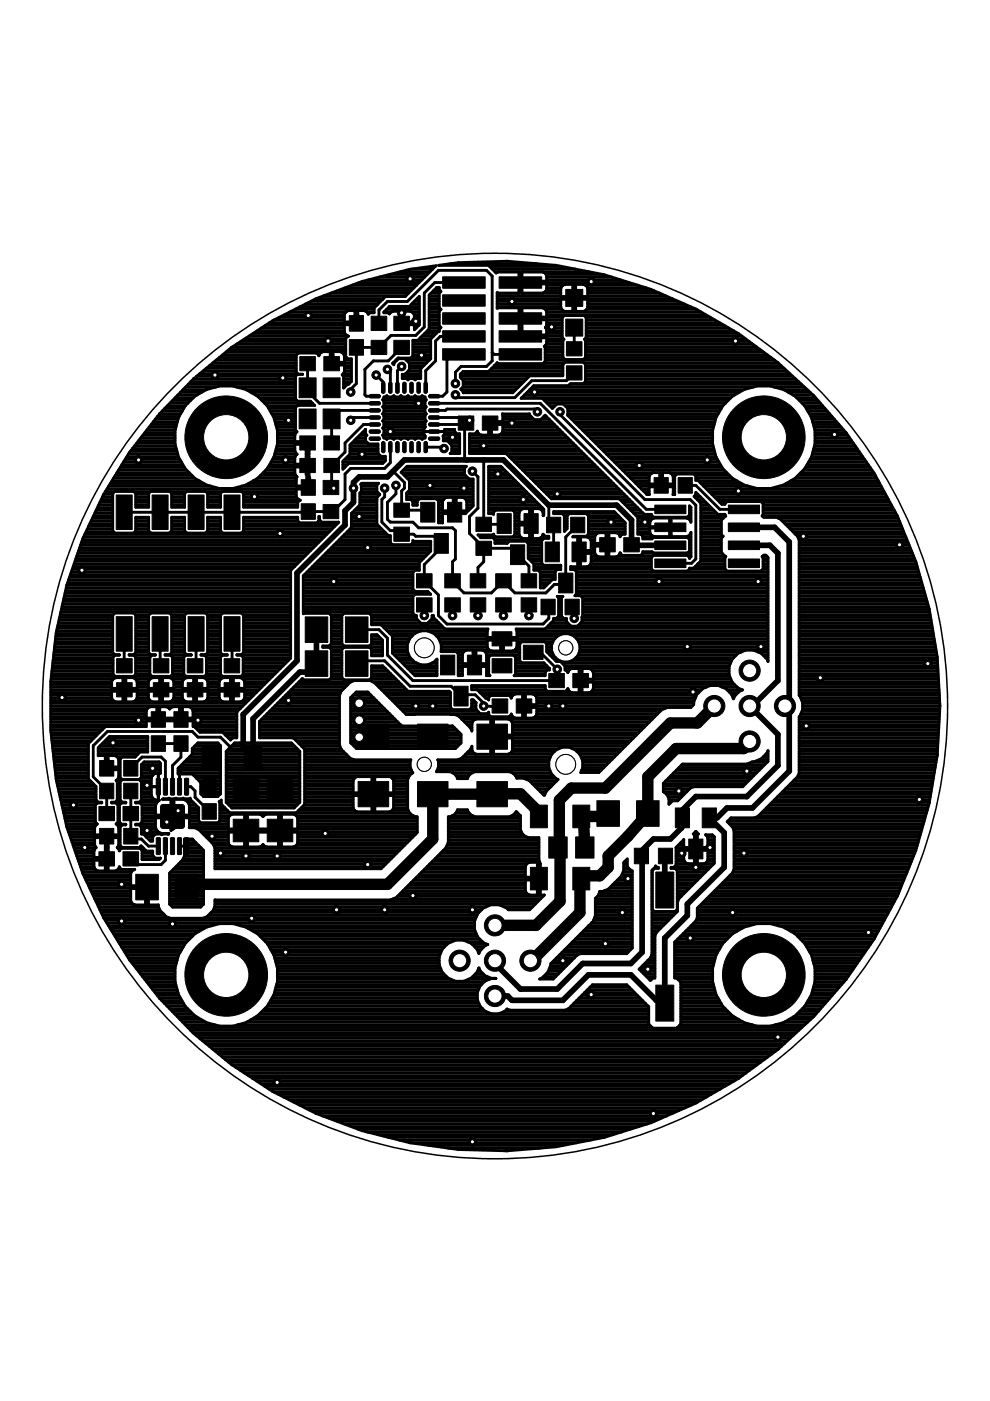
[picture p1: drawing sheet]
<svg xmlns="http://www.w3.org/2000/svg" width="210mm" height="297mm" viewBox="0 0 210 297" stroke-linecap="round" stroke-linejoin="round" font-family="sans-serif">
<g fill="#000" stroke="#000" stroke-width=".21">
<path d="M93.9 58.7h9v2.4h-9zM105.8 58.7h9.1v2.4h-9.1zM63.6 75.6h3.3v3h-3.3zM68.7 75.6h3.3v3h-3.3zM74.1 72h3v3.3h-3zM74.1 66.9h3v3.3h-3zM78.7 72.2h3.3v3h-3.3zM78.7 67.1h3.3v3h-3.3zM83.5 67.1h3.3v3h-3.3zM83.5 72.2h3.3v3h-3.3zM93.9 73.9h9v2.4h-9zM93.9 70.1h9v2.4h-9z"/>
<path d="M93.9 66.3h9v2.4h-9zM93.9 62.5h9v2.4h-9zM105.8 73.9h9.1v2.4h-9.1zM105.8 70.1h9.1v2.4h-9.1zM105.8 66.3h9.1v2.4h-9.1zM120 61.4h3.5v3.6h-3.5zM120 67.7h3.5v3.6h-3.5zM120.1 77.6h3.3v3h-3.3zM120.1 72.5h3.3v3h-3.3zM63.4 86.7h3.6v4.2h-3.6zM63.4 80.1h3.6v4.2h-3.6zM63.6 97.2h3.3v3h-3.3z"/>
<path d="M63.6 92.4h3.3v3h-3.3zM68.5 86.7h3.6v4.2h-3.6zM68.5 80.1h3.6v4.2h-3.6zM68.7 97.2h3.3v3h-3.3zM68.7 92.4h3.3v3h-3.3zM97.2 88.2h3.3v3h-3.3zM102.3 88.2h3.3v3h-3.3zM24.6 104.9h3.4v7.4h-3.4zM32.3 104.9h3.3v7.4h-3.3zM39.9 104.9h3.4v7.4h-3.4zM47.5 104.9h3.4v7.4h-3.4zM63.9 106.8h3v3.3h-3z"/>
<path d="M63.9 101.7h3v3.3h-3zM68.5 107h3.3v3h-3.3zM68.5 101.9h3.3v3h-3.3zM83.5 111.8h3.3v3h-3.3zM83.5 106.7h3.3v3h-3.3zM89.2 106.5h3v4.2h-3zM92.1 113.1h3v4.2h-3zM94.9 106.5h3v4.2h-3zM100.9 114.7h3.3v3.1h-3.3zM100.9 109.7h3.3v3h-3.3zM105.4 108.9h3v4.2h-3zM108.2 115.5h3.1v4.2h-3.1z"/>
<path d="M111.1 108.9h3v4.2h-3zM115.6 114.9h3v4.2h-3zM115.9 109.7h3v3.3h-3zM121 109.7h3v3.3h-3zM121.3 114.9h3v4.2h-3zM127.1 114h3.4v3h-3.4zM132.2 114h3.4v3h-3.4zM138.7 101.3h3v3.3h-3zM138.8 110.9h6.6v1.8h-6.6zM138.8 107.1h6.6v1.8h-6.6zM138.8 114.7h6.6v1.8h-6.6zM138.8 118.5h6.6v1.8h-6.6z"/>
<path d="M143.8 101.3h3v3.3h-3zM154.4 110.9h6.6v1.8h-6.6zM154.4 107.1h6.6v1.8h-6.6zM154.4 114.7h6.6v1.8h-6.6zM154.4 118.5h6.6v1.8h-6.6zM24.6 130.7h3.4v7.4h-3.4zM24.7 139.7h3.3v3h-3.3zM32.3 130.7h3.3v7.4h-3.3zM32.5 139.7h3.3v3h-3.3zM39.7 139.7h3.3v3h-3.3zM39.9 130.7h3.4v7.4h-3.4zM47.5 130.7h3.4v7.4h-3.4z"/>
<path d="M47.5 139.7h3.3v3h-3.3zM64.7 130.8h4.8v5.4h-4.8zM64.7 138h4.8v5.4h-4.8zM73.2 130.8h4.8v5.4h-4.8zM73.2 138h4.8v5.4h-4.8zM88.3 121.6h3.3v3.1h-3.3zM88.3 126.7h3.3v3.1h-3.3zM93.4 138.9h3v4.2h-3zM94.3 121.6h3.3v3.1h-3.3zM94.3 126.7h3.3v3.1h-3.3zM99.1 138.9h3v4.2h-3zM99.7 121.6h3.3v3.1h-3.3z"/>
<path d="M99.7 126.7h3.3v3.1h-3.3zM104.4 139.7h4.1v3h-4.1zM104.4 133.9h4.1v3h-4.1zM105.1 121.6h3.3v3.1h-3.3zM105.1 126.7h3.3v3.1h-3.3zM110.5 121.6h3.3v3.1h-3.3zM110.5 126.7h3.3v3.1h-3.3zM111 136.8h4.1v3h-4.1zM114.7 127h3v3.3h-3zM118.4 121.5h3.1v4.2h-3.1zM119.8 127h3v3.3h-3zM24.7 144.7h3.3v3h-3.3z"/>
<path d="M32.1 156h3v3.3h-3zM32.1 150.9h3v3.3h-3zM32.5 144.7h3.3v3h-3.3zM36.9 156h3v3.3h-3zM36.9 150.9h3v3.3h-3zM39.7 144.7h3.3v3h-3.3zM42.9 158.1h3.6v4.8h-3.6zM47.5 144.7h3.3v3h-3.3zM51.9 158.1h3.6v4.8h-3.6zM75.9 153.5h6.5v5.4h-6.5zM88.5 153.5h6.5v5.4h-6.5zM96.2 145.5h3.1v4.2h-3.1z"/>
<path d="M101.1 153.5h6.5v5.4h-6.5zM104.4 148.2h3.3v3h-3.3zM109.5 148.2h3.3v3h-3.3zM116.4 142.8h3.3v3h-3.3zM121.5 142.8h3.3v3h-3.3zM21 171h3.3v3h-3.3zM21.1 161.2h3v3.3h-3zM21.1 166.1h3v3.3h-3zM21.1 175.6h3v3.3h-3zM26.1 171h3.3v3h-3.3zM26.2 161.2h3v3.3h-3zM26.2 166.1h3v3.3h-3z"/>
<path d="M26.2 175.6h3v3.3h-3zM42.9 170.4h3v3.3h-3zM42.9 165.3h3v3.3h-3zM49.4 165.3h5.5v4.8h-5.5zM49.4 173.7h5.5v4.8h-5.5zM56.7 165.3h5.4v4.8h-5.4zM56.7 173.7h5.4v4.8h-5.4zM75.9 165.7h6.5v5.3h-6.5zM88.5 165.7h6.5v5.3h-6.5zM101.1 165.7h6.5v5.3h-6.5zM112.5 170.7h3.6v4.8h-3.6zM116.4 177.4h3.8v4.5h-3.8z"/>
<path d="M121.5 170.7h3.6v4.8h-3.6zM122 177.4h3.9v4.5h-3.9zM126.6 169.8h4.7v5.4h-4.7zM134.5 179.8h3v3.3h-3zM135 169.8h4.7v5.4h-4.7zM139.6 179.8h3v3.3h-3zM143.2 171.3h3v4.2h-3zM146 177.9h3v4.2h-3zM148.9 171.3h3v4.2h-3zM21 180.6h3.3v3h-3.3zM26.1 180.6h3.3v3h-3.3zM28.8 185.4h4.8v5.4h-4.8z"/>
<path d="M37.2 185.4h4.8v5.4h-4.8zM112.5 183.9h3.6v4.8h-3.6zM121.5 183.9h3.6v4.8h-3.6zM139 184.9h3.9v7.6h-3.9zM139 208.9h3.9v7.6h-3.9z"/>
</g>
<g fill="#000" stroke="#000" stroke-width=".21">
<path d="M78.4 83.7l1.9-.1a.38 .38 0 0 1 .4 .4 .38 .38 0 0 1-.4 .4h-1.7a.38 .38 0 0 1-.3-.3 .38 .38 0 0 1 .1-.4z" fill-rule="evenodd"/>
<path d="M78.4 85.2l1.9-.1a.38 .38 0 0 1 .4 .4 .38 .38 0 0 1-.4 .4h-1.7a.38 .38 0 0 1-.3-.3 .38 .38 0 0 1 .1-.4z" fill-rule="evenodd"/>
<path d="M78.4 86.7l1.9-.1a.38 .38 0 0 1 .4 .4 .38 .38 0 0 1-.4 .4h-1.7a.38 .38 0 0 1-.3-.3 .38 .38 0 0 1 .1-.4z" fill-rule="evenodd"/>
<path d="M78.4 88.2l1.9-.1a.38 .38 0 0 1 .4 .4 .38 .38 0 0 1-.4 .4h-1.7a.38 .38 0 0 1-.3-.3 .38 .38 0 0 1 .1-.4z" fill-rule="evenodd"/>
<path d="M78.4 89.7l1.9-.1a.38 .38 0 0 1 .4 .4 .38 .38 0 0 1-.4 .4h-1.7a.38 .38 0 0 1-.3-.3 .38 .38 0 0 1 .1-.4z" fill-rule="evenodd"/>
<path d="M78.4 91.2l1.9-.1a.38 .38 0 0 1 .4 .4 .38 .38 0 0 1-.4 .4h-1.7a.38 .38 0 0 1-.3-.3 .38 .38 0 0 1 .1-.4z" fill-rule="evenodd"/>
<path d="M78.4 92.7l1.9-.1a.38 .38 0 0 1 .4 .4 .38 .38 0 0 1-.4 .4h-1.7a.38 .38 0 0 1-.3-.3 .38 .38 0 0 1 .1-.4z" fill-rule="evenodd"/>
<path d="M80.9 93.8a.38 .38 0 0 1 .5-.2 .38 .38 0 0 1 .2 .4v1.6a.38 .38 0 0 1-.3 .4 .38 .38 0 0 1-.4-.4z" fill-rule="evenodd"/>
<path d="M80.9 81.2a.38 .38 0 0 1 .5-.2 .38 .38 0 0 1 .2 .4v1.6a.38 .38 0 0 1-.3 .4 .38 .38 0 0 1-.4-.4z" fill-rule="evenodd"/>
<path d="M82.4 93.8a.38 .38 0 0 1 .5-.2 .38 .38 0 0 1 .2 .4v1.6a.38 .38 0 0 1-.3 .4 .38 .38 0 0 1-.4-.4z" fill-rule="evenodd"/>
<path d="M82.4 81.2a.38 .38 0 0 1 .5-.2 .38 .38 0 0 1 .2 .4v1.6a.38 .38 0 0 1-.3 .4 .38 .38 0 0 1-.4-.4z" fill-rule="evenodd"/>
<path d="M83.9 93.8a.38 .38 0 0 1 .5-.2 .38 .38 0 0 1 .2 .4v1.6a.38 .38 0 0 1-.3 .4 .38 .38 0 0 1-.4-.4z" fill-rule="evenodd"/>
<path d="M83.9 81.2a.38 .38 0 0 1 .5-.2 .38 .38 0 0 1 .2 .4v1.6a.38 .38 0 0 1-.3 .4 .38 .38 0 0 1-.4-.4z" fill-rule="evenodd"/>
<path d="M85.4 93.8a.38 .38 0 0 1 .4-.2 .38 .38 0 0 1 .3 .4v1.6a.38 .38 0 0 1-.4 .4 .38 .38 0 0 1-.3-.4z" fill-rule="evenodd"/>
<path d="M85.4 81.2a.38 .38 0 0 1 .4-.2 .38 .38 0 0 1 .3 .4v1.6a.38 .38 0 0 1-.4 .4 .38 .38 0 0 1-.3-.4z" fill-rule="evenodd"/>
<path d="M86.9 93.8a.38 .38 0 0 1 .4-.2 .38 .38 0 0 1 .3 .4v1.6a.38 .38 0 0 1-.4 .4 .38 .38 0 0 1-.3-.4z" fill-rule="evenodd"/>
<path d="M86.9 81.2a.38 .38 0 0 1 .4-.2 .38 .38 0 0 1 .3 .4v1.6a.38 .38 0 0 1-.4 .4 .38 .38 0 0 1-.3-.4z" fill-rule="evenodd"/>
<path d="M88.4 93.8a.38 .38 0 0 1 .4-.2 .38 .38 0 0 1 .3 .4v1.6a.38 .38 0 0 1-.3 .4 .38 .38 0 0 1-.4-.4z" fill-rule="evenodd"/>
<path d="M88.4 81.2a.38 .38 0 0 1 .4-.2 .38 .38 0 0 1 .3 .4v1.6a.38 .38 0 0 1-.3 .4 .38 .38 0 0 1-.4-.4z" fill-rule="evenodd"/>
<path d="M89.9 93.8a.38 .38 0 0 1 .5-.2 .38 .38 0 0 1 .2 .4v1.6a.38 .38 0 0 1-.3 .4 .38 .38 0 0 1-.4-.4z" fill-rule="evenodd"/>
<path d="M89.9 81.2a.38 .38 0 0 1 .5-.2 .38 .38 0 0 1 .2 .4v1.6a.38 .38 0 0 1-.3 .4 .38 .38 0 0 1-.4-.4z" fill-rule="evenodd"/>
<path d="M91 92.7l1.9-.1a.38 .38 0 0 1 .4 .4 .38 .38 0 0 1-.4 .4h-1.7a.38 .38 0 0 1-.3-.3 .38 .38 0 0 1 .1-.4z" fill-rule="evenodd"/>
<path d="M91 91.2l1.9-.1a.38 .38 0 0 1 .4 .4 .38 .38 0 0 1-.4 .4h-1.7a.38 .38 0 0 1-.3-.3 .38 .38 0 0 1 .1-.4z" fill-rule="evenodd"/>
<path d="M91 89.7l1.9-.1a.38 .38 0 0 1 .4 .4 .38 .38 0 0 1-.4 .4h-1.7a.38 .38 0 0 1-.3-.3 .38 .38 0 0 1 .1-.4z" fill-rule="evenodd"/>
<path d="M91 88.2l1.9-.1a.38 .38 0 0 1 .4 .4 .38 .38 0 0 1-.4 .4h-1.7a.38 .38 0 0 1-.3-.3 .38 .38 0 0 1 .1-.4z" fill-rule="evenodd"/>
<path d="M91 86.7l1.9-.1a.38 .38 0 0 1 .4 .4 .38 .38 0 0 1-.4 .4h-1.7a.38 .38 0 0 1-.3-.3 .38 .38 0 0 1 .1-.4z" fill-rule="evenodd"/>
<path d="M91 85.2l1.9-.1a.38 .38 0 0 1 .4 .4 .38 .38 0 0 1-.4 .4h-1.7a.38 .38 0 0 1-.3-.3 .38 .38 0 0 1 .1-.4z" fill-rule="evenodd"/>
<path d="M91 83.7l1.9-.1a.38 .38 0 0 1 .4 .4 .38 .38 0 0 1-.4 .4h-1.7a.38 .38 0 0 1-.3-.3 .38 .38 0 0 1 .1-.4z" fill-rule="evenodd"/>
<path d="M33.2 165.1l.6-.1 .2 .2v3.2l-.2 .2h-.5l-.2-.2z" fill-rule="evenodd"/>
<path d="M33.2 177.7l.6-.1 .2 .2v3.2l-.2 .2h-.5l-.2-.2z" fill-rule="evenodd"/>
<path d="M34.3 170.6h4.3l.4 .2 .1 4.3-.2 .5h-4.4l-.4-.2-.1-4.3z" fill-rule="evenodd"/>
<path d="M34.7 165.1l.6-.1 .2 .2v3.2l-.2 .2h-.4l-.3-.2z" fill-rule="evenodd"/>
<path d="M34.7 177.7l.6-.1 .2 .2v3.2l-.2 .2h-.4l-.3-.2z" fill-rule="evenodd"/>
<path d="M36.2 165.1l.6-.1 .2 .2v3.2l-.2 .2h-.4l-.3-.2z" fill-rule="evenodd"/>
<path d="M36.2 177.7l.6-.1 .2 .2v3.2l-.2 .2h-.4l-.3-.2z" fill-rule="evenodd"/>
<path d="M37.7 165.1l.6-.1 .2 .2v3.2l-.2 .2h-.5l-.2-.2z" fill-rule="evenodd"/>
<path d="M37.7 177.7l.6-.1 .2 .2v3.2l-.2 .2h-.5l-.2-.2z" fill-rule="evenodd"/>
<path d="M39.2 165.1l.6-.1 .2 .2v3.2l-.2 .2h-.5l-.2-.2z" fill-rule="evenodd"/>
<path d="M39.2 177.7l.6-.1 .2 .2v3.2l-.2 .2h-.5l-.2-.2z" fill-rule="evenodd"/>
<circle cx="97.5" cy="203.7" r="2.24"/>
</g>
<g fill="none" stroke="#000" stroke-width=".61">
<path d="M76.2 59.9h12.7M78.1 59.3h11.4M80.4 58.8h9.6M82.6 58.2h8M84.9 57.6h6.3M87.3 57.1h4.4M91.4 56.5h.9M95.5 55.9h18.3M98.4 59.9h-6.2l-2.2 2.2v7.2l-1.8 1.8h-5.3l-2.6 2.6h-4.7v7.6l-1.2 1.2v.6M103.8 56.5h15.3M104.4 57.1h17.6M104.9 57.6h20"/>
<path d="M105.7 57.6l-.5 .3-1.6-1.6h-10.6a93 93 0 0 1 63.5 14.4 94.4 94.4 0 0 1 42.8 79M110 57.6v2h5.9l-.1-1.3-.3-.5-.5-.2M110 59.3h.7M110 58.8h.7M110 58.2h.7M110.7 57.6v4.6M110.7 59.9h22.7M115.8 58.2h12M115.9 59.3h15.7M115.9 58.8h13.8M41.7 79.8h21M42.4 79.2h20.7"/>
<path d="M43.1 78.7h19.7M43.8 78.1h19M44.4 77.5h18.4M45.1 76.9h17.7M45.8 76.4h17M46.5 75.8h16.3M47.2 75.2h15.7M47.9 74.7h20.3M48.6 74.1h24.7M49.1 73.7a95 95 0 0 0-27.1 31.1M49.1 73.7h.1M49.3 73.5h24"/>
<path d="M50.2 73h23.1M51.1 72.4h22.2M51.9 71.8h21.4M53.7 70.7h19.4M54.5 70.1h18.5M55.4 69.6h17.6M56.3 69h16.7M57.1 68.4h18.2M58.1 67.9h14.9M59.2 67.3h13.8M60.3 66.7h12.7M61.4 66.1h11.9"/>
<path d="M62.6 65.6h16.7M62.7 79.8v4.8l.4 .5h2.7l.9 .9h-3.6l-.4 .4v4.8l.3 .3-.5 .8M63.7 65h15.9M64.2 79.4h-1.1l-.4 .4M64.2 79.4h.1M64.8 64.5h15.3M65.2 77.1v5.1l.8 .8v.7l1.8 1.8h11.7M66 63.9h14.7M67.1 63.3l9.7-3.6 10.1-2.6 5.5-.8-6.5 6.6h-4.2l-2.4 2.4v1h-.9l-.3 .3-.2-.3-.4-.4-1.6-.1v2.5h-2.9v-1.5l.4-.7 .5-.3h1.4v3.1h-2.3l.1 1.7 .3 .5 .5 .2h-21.1M67.1 63.3l-9.3 4.7-8.7 5.7M67.1 63.3h14.2M67.5 75.2h.2"/>
<path d="M68.6 62.7h17.4M70 76.4h.6M70 75.8h.6M70 75.2h.6M70 74.7h.6M70.1 62.2h16.5M70.6 76.9h3.9M71.6 61.6h15.6M72.5 74.7h.8M72.8 79.3l.2-.5v-1.4h-2.4v-2.9h1.5l.7 .5 .2 .5v1.3h-3v-2.3h-1.5l-.5 .3-.4 .6-.4-.5h-4l-.4 .4v3.6l.4 .5M72.8 79.3l-.2 .2 .3 .3M72.8 79.8h1.7"/>
<path d="M72.8 79.2h1.7M72.9 79.8v2.5l.8-.9M73 75.2h.3M73 78.7h1.5M73 78.1h1.5M73 77.5h1.5M73 76.4h1.5M73 75.8h.5M73.1 61h14.7M73.7 71.3l-.4 .4v3.9l.4 .5h.8v4.8l-.6 .5-1 .1M74.7 60.5h13.6M75.3 67.9h.6"/>
<path d="M75.3 67.3h.6M75.3 66.7h.6M75.3 66.1h.6M77.8 66.1h1.5M79.8 79.5l1.5 1.5v1.2M79.9 64.7h.1M80.3 68.6v-2.9l1.8-1.8h4.3l6.6-6.6h10.1l1.3 1.2v18l-1.3 1.2h-5.4l-1.1 1.2v2.4M81.1 63.5h.1M81.4 66.1h1.6M82 65.6h6.9M82.1 78.3l.7 .6v3.3M82.5 65h6.4"/>
<path d="M82.6 65l-1.2 1.1M83.4 76.9l-.2 .2 .3 .2v-.3l1-.9h1.4l.9 .9v1.4l-.9 1h-.6v.9h.9l.3 .2 .3-.2h.9l.3 .2 .3-.2h.9v-2.1l.6-.6M83.4 76.9v.1M83.4 76.9h.2M83.9 76.4h.3M84.9 67.9h.5M84.9 67.3h.5M84.9 66.7h.5M84.9 66.1h.5M85.2 73.7l-2.9 2.8h-3.1l-1.8 1.8v5.4l.3 .3h1.8M85.2 77.7l-.9 .9v3.6M85.3 79.8h3.9"/>
<path d="M85.4 68.4h3.5M86 79.2h3.2M86.2 76.4h4.8M86.6 78.7h2.6M86.7 76.9h3.7M86.8 65l2.1-2.2v6.1l-1 1v-1h-2.5v-2.9h1.6l.5 .2 .4 .7v1.4h-3v-2.3h-1.5l-.6 .2-.2 .4-.3-.3h-.9v-.2M86.8 78.1h2.5M86.8 77.5h3.1M87.2 75.8h4.1M87.3 64.5h1.6M87.3 66.1h1.6M87.5 75.2h3.8"/>
<path d="M87.5 74.7h3.8M87.5 74.1h3.8M87.5 73.5h3.8M87.5 73h3.8M87.5 72.4h3.8M87.8 66.7h1.1M87.9 69.6h.3M87.9 69h.9M87.9 67.9h1M87.9 67.3h1M87.9 63.9h1M88.5 63.3h.4"/>
<path d="M88.9 71.8h2.5M89.5 71.3h2.4M89.8 77.6h.1M90.1 70.7h2.4M90.6 70.1h2.5M91 65h2.1M91 69.6h2.4M91 69h2.1M91 68.4h2.1M91 67.9h2.1M91 67.3h2.1M91 66.7h2.1"/>
<path d="M91 66.1h2.1M91 65.6h2.5M91 64.5h2.1M91 63.9h2.1M91 63.3h2.1M91 62.7h2.1M91.4 62.2h1.7M91.9 61.6h1.4M92.5 61h.6M93.1 62.2l.4-.4-.4-.4v-.5h-.5l-1.6 1.6v7.2l-2.4 2.5h-1.1v3.3l-.4 .4h-2.7l-1 1M93.1 62.2v3l.4 .4-.4 .4v3l.4 .4-.4 .4v.5h-.2l-1.6 1.6v4.2l-1.5 1.5M95.5 75.1h2.9"/>
<path d="M95.9 75.1l-1.1 1.2v6.8l-.9 .9h-1.8M97.6 79.8h14.6M97.7 79.2h21.6M98.4 71.3h-5.1l-.9 1v4.2l-2.1 2.1v3.6M103.7 78.7h15.6M104.3 78.1h15M104.4 74.7l.4 .4h5.5M104.8 77.6h.1M104.8 77.5h14.5M105.4 76.9l-1.8 1.9h-5.4l-.6 .6v.6l.6 .6v1.4l-.5 .5 .5 .5v.3h10.5l3.6-3.6h7v-2.4l.5-.5h3.9l.4 .5v3.6l-.4 .4h-2.7l-.5 .5h-7.3l-2.7 2.7h4.5l2.1 2.1 1-.9h1.3l1 .9M105.4 62.1v3.2h4.6v1.9h5.9v-1M105.4 76.9v.1"/>
<path d="M105.4 62.1h.1M105.4 62.2h13.5M105.4 65h13.5M105.4 64.5h13.5M105.4 63.9h13.5M105.4 63.3h16.1M105.4 62.7h13.5M105.4 62.1l.3 .1M110 62.2v-2h5.9l-.1 1.3-.3 .5-.5 .2M110 67.8h5.9v1.1l-.2 .5 .2 .6v1h-5.9zM110 70.7h.7M110 70.1h.7"/>
<path d="M110 69.6h.7M110 69h.7M110 68.4h.7M110 67.9h.7M110 66.7h.7M110 66.1h.7M110 65.6h.7M110 61.6h.7M110 61h.7M110 60.5h.7M110.7 71.3h8.5M110.7 67.3h8.6"/>
<path d="M115.3 76.9h4.4M115.5 73.5h3.8M115.6 76.4h48.6M115.6 75.8h3.8M115.6 75.2h3.7M115.6 74.7h3.7M115.6 74.1h3.7M115.6 65.6h3.5M115.7 69.6h3.5M115.8 61.6h3.1M115.8 73h3.5M115.9 69h3.3"/>
<path d="M115.9 66.2l-.4-.7-.5-.2h-4.3v6.3h5.2l-.1 1.3-.4 .5 .2 .2v3l-.4 .5h-9.7l-.1-.2M115.9 72.4h3.4M115.9 71.8h3.5M115.9 70.7h3.3M115.9 70.1h3.3M115.9 68.4h3.3M115.9 67.9h3.3M115.9 66.7h33.7M115.9 66.1h32.7M115.9 61h3M115.9 60.5h3.5M119.1 60.7l.7-.4h1.7v5.7h-1.7l-.5-.2-.4-.7v-1.6h5.7v1.6l-.2 .5-.7 .4h-1.7v-5.7h1.7l.5 .2 .4 .7v1.7h-5.7v-1.7z"/>
<path d="M119.2 67.4l.4-.5h4.3l.4 .5v4.2l-.4 .3 .2 .3v3.6l-.4 .4h-3.9l-.5-.4v-3.6l.3-.3-.4-.3zM121.5 62.2h.5M121.5 65h.5M121.5 65.6h.5M121.5 64.5h.5M121.5 63.9h.5M121.5 62.7h.5M121.5 61.6h.5M121.5 61h.5M121.5 60.5h.5M121.8 79.1l-1.7 1.6h-7.3l-3.6 3.6h-12l-.6-.6M121.8 69.5v4.5"/>
<path d="M122 63.3h20.5M123.8 76.9h41.2M124 71.8h34.1M124.1 75.8h39.3M124.1 60.5h11.1M124.1 79.8h44M124.1 79.2h43.3M124.1 78.7h42.7M124.1 78.1h42.1M124.1 77.5h41.5M124.1 75.2h38.6M124.1 74.7h37.8"/>
<path d="M124.1 74.1h37M124.1 73.5h36.3M124.1 73h35.5M124.1 72.4h34.7M124.2 67.3h26.4M124.3 71.3h33M124.3 70.7h32.2M124.3 70.1h31.2M124.3 69.6h30.2M124.3 69h29.2M124.3 68.4h28.2M124.3 67.9h27.3"/>
<path d="M124.4 65.6h23.2M124.6 61h12.4M124.6 62.2h15.3M124.6 65h21.8M124.6 64.5h20.5M124.6 63.9h19.2M124.6 62.7h16.6M124.6 61.6h14M25.1 99.7h14.5M25.5 99.1h13.6M25.8 98.5h13M26.2 98h12.3"/>
<path d="M26.5 97.4h11.6M26.9 96.8h10.9M27.2 96.3h10.5M27.6 95.7h9.9M28.1 95.1h9.3M28.5 94.6h8.7M29 94h8.1M29.4 93.4h7.7M29.8 92.9h7.3M30.3 92.3h6.8M30.7 91.7h6.4M31.2 91.1h5.9"/>
<path d="M31.6 90.6h5.7M32 90h5.4M32.5 89.5h5.1M32.9 88.9h4.8M33.4 88.3h4.6M33.8 87.7h4.5M34.4 87.2h4.2M34.9 86.6h4M35.5 86h3.8M36 85.5h3.9M36.6 84.9h3.8M37.1 84.3h3.9"/>
<path d="M37.7 83.8h4M38.2 83.2h4.5M38.8 82.6h4.9M39.3 86a11 11 0 0 0 1.3 14.8 11 11 0 0 0 14.8 0 11 11 0 0 0 1.3-14.8M39.3 86a11 11 0 0 1 17.4 0M39.3 82.1h6.5M39.9 81.5h22.8M40.4 80.9h22.3M41 80.3h21.7M50.2 82.1h12.5M52.2 82.6h10.5M53.2 83.2h9.5"/>
<path d="M54.2 83.8h8.5M54.9 84.3h7.8M55.5 84.9h7.4M56.1 85.5h10.1M56.4 99.7h6.1M56.6 86h6.4M56.8 99.1h5.7M57 86.6h5.7M57.1 98.5h7.8M57.3 87.2h5.4M57.5 98h5M57.6 87.7h5.1"/>
<path d="M57.8 97.4h4.7M58 88.3h4.7M58.1 96.8h4.5M58.2 88.9h4.5M58.3 96.3h4.6M58.3 89.5h4.4M58.4 95.7h4.1M58.5 90h4.2M58.6 95.1h3.9M58.6 90.6h4.1M58.7 94.6h3.8M58.8 91.1h3.9"/>
<path d="M58.8 93.4h3.7M58.8 92.9h3.7M58.8 92.3h3.7M58.8 94h6.1M58.8 91.7h4M62.5 99h3l.2 4.1h-2.9v-1.5l.2-.5-.4-.5zM62.5 92.3v1.3h2.4l.2 10.1h-42.4M62.5 94.2h3v4.2h-3l.1-1.6 .4-.5-.4-.5zM64.9 99.7h.6M64.9 99.1h.6M64.9 98h.6M64.9 97.4h.6"/>
<path d="M64.9 96.8h.6M64.9 96.3h.6M64.9 95.7h.6M64.9 95.1h.6M64.9 94.6h.6M72.7 99.1h.4M72.7 98.5h1M72.7 98h8.7M72.9 82.1h.2M72.9 80.9h1.6M72.9 80.3h1.6M73.1 97.4h8.6"/>
<path d="M73.7 96.8h8M74.2 96.3h6.1M74.2 95.7h5.9M74.2 95.1h5.9M74.2 94.6h5.9M74.6 94h3.4M75.1 93.4h2.4M75.7 92.9h1.8M76.3 92.3h1.5M76.8 91.7h.7M77.4 91.1h.1M77.5 91.1l-3.3 3.2v2l-1.5 1.5v1.7l1.2-1.2h7.2l.6-.6v-.9h-.9l-.7-.7v-2h-1.9l-.7-.6"/>
<path d="M77.5 91.1h.1M77.5 91.1v.9l.3 .3-.3 .2v1M79.5 87h-7.4l-1.8 1.8v5.1M79.5 90h-2.4l-3.9 3.9v2l-2.9 2.8v4.5M79.5 88.5h-4.5l-.6 .6M81.2 92.3h8.8M81.2 87.7h9.2M81.3 84.9h9M81.3 90.6h8.8M81.3 89.5h8.9M81.3 86h8.9M81.4 90h8.7"/>
<path d="M81.4 91.7h8.4M81.4 91.1h8.4M81.4 88.9h8.7M81.4 88.3h8.7M81.4 87.2h8.7M81.4 86.6h8.7M81.4 85.5h8.7M81.4 84.3h8.7M81.7 92.9l.3 .3 .3-.3M82.8 94.8v3.3l-1.2 1.2h-7.2l-1.2 1.2v5.4l-2.6 2.6h-5.2l-.2 .1h-38.9M83.2 92.9l.3 .3 .3-.3M83.4 99.9l2.3 2.4v1.2l-.5 .6v4.1h6.6l-1.1 .4"/>
<path d="M84.7 92.9l.3 .3 .3-.3M85.5 99.7h13M86.1 99.1h12.5M86.2 92.9l.3 .3 .3-.3M86.3 80.3h.4M87.7 92.9l.3 .3 .3-.3M87.8 80.3h.4M89.2 92.9l.3 .3 .3-.3M89.8 91.7l.4 .8-.1 .4h-8.7v-.4l-.3-.2M89.8 91.5h4.5M89.8 91.7l.1-.7 .3-.5-.1-1 .3-.2-.3-.3v-.9l.3-.3-.3-.3v-.9l.3-.3-.3-.3v-1l.3-.2-.3-.3v-.3h-.3l-.3-.3-.3 .3h-.9l-.3-.3-.3 .3h-.9l-.3-.3-.3 .3h-.9l-.3-.3-.3 .3h-.9l-.3-.3-.3 .3h-.9l-.3-.3-.3 .3h-.3v.3l-.3 .3 .3 .2v1l-.3 .3 .3 .3v.9l-.3 .3 .3 .3v.9l-.3 .3 .3 .2v1l-.3 .3 .3 .2v1l-.3 .3M90.3 94.8h3.6l.2 .3"/>
<path d="M92.1 91.5h.1M92.1 90h6.4M92.1 85.5h22.5l22.4 22.5h5.1M92.1 87h2.3l.4-.3h18.5l.6 .6M92.1 88.5h5.5l1.4 1.4M94 92.9h3.5M94.1 92.3h3.4M94.3 91.1h2.1M94.3 91.7v-.6h2.1v.4l.4 .5h.7v4.2h-2.1l.4-.4v-1.4l-1-.9M94.3 91.7l-.4 .8 .1 1 3.5-.1M94.3 91.7h2.3M95.4 94h2.1"/>
<path d="M95.8 95.7h1.7M95.8 95.1h1.7M95.8 94.6h1.7M97.8 82.6h11.5M97.9 80.3h13.7M98.1 82.1h11.8M98.2 81.5h12.3M98.2 83.2h10.6M98.2 80.9h12.9M98.5 90v7l.5 .5M99.5 93.4h21.5M99.5 92.9h20.9"/>
<path d="M99.5 92.3h20.3M99.5 95.7h23.8M99.5 95.1h23.2M99.5 94.6h22.6M99.5 94h22M99.5 89.1l-1 .9M100.2 99.9l1.1 1.2v6.6l-1.8 1.8v3.6l3.1 3v3l-1.3 1.2v2.8M101 91.7h.3M102.1 92.3l-.5-.2-.4-.7-.4 .6h-1.3v4.2h7.8l9.6 9.5h14.4l3.9 4v3.6h.6l.5 .4v.6h1.9l.3-.3h7.3l.4 .4v2.4l-.4 .5h-7.3l-.3-.3h-1.9v.3M102.6 97.5v13.7h4.1l.2-.2M103.6 99.7h3.4M103.6 99.1h2.8"/>
<path d="M103.6 91.7h.6M103.6 91.1h.6M103.6 90.6h.6M104.2 92.3v-2.9h2.4l-.1-1.6h5.8v.2l1 1h1.3l1-1 21 21.1h1.5l.4 .5h7.3l.4-.4v-1.9l.3 .2v3.2l-.4-.7-.5-.2h-3.3v1.9h-4.5l.1-1.2M104.2 89.5h12.8M106.5 91.7h12.8M106.6 90l-.1 1.6-.3 .5-.5 .2M106.6 91.1h12.1M106.6 90.6h11.5M106.6 88.9h6.6M106.6 88.3h6M107.4 96.3h16.4"/>
<path d="M108 96.8h16.4M108.5 97.4h16.4M109.1 98h16.4M109.7 98.5h16.4M110.3 99.1h16.4M110.6 84.3h44.4M110.8 99.7h16.4M111.2 83.8h44.5M111.8 83.2h44.9M112.3 82.6h45.4M112.9 82.1h46.8M114.7 88.9h1.7"/>
<path d="M115.3 88.3h.6M115.4 84.9h39M116 85.5h37.8M116.6 86h1.1M117.6 90h-14v2.3M118.7 87.3v.6l18 18h9.6l1.2 1.2v11.4l-.9 .9h-4.5M119.8 86h33.4M120.4 86.6h32.5M120.4 86.6v1.4l16.8 16.9h.5l-.1-1.7h2.3v-3l-1.6 .1-.5 .3-.2 .5v1.5h5.1v-1.5l-.2-.5-.7-.4h-1.3v3h2.2v1.7h.3v-4l.5-.4h3.6l.4 .4v1h.5l5.1 5h.6l.4-.6h7.3l.4 .5v2.4l-.2 .2 .4 .3h2.7l.7 .3 3.7 3.7 .3 .8v32.9M120.4 87.7h31.9M120.4 87.2h32.2M120.6 88.3h31.3"/>
<path d="M120.8 81.5h49.1M121.2 88.9h30.5M121.8 89.5h29.8M122.3 90h29.1M122.9 90.6h28.4M123.5 91.1h27.6M124 91.7h27.1M124.1 80.9h45.2M124.1 80.3h44.6M124.6 92.3h26.5M125.2 92.9h25.9M125.8 93.4h25.3"/>
<path d="M126.3 94h24.8M126.9 94.6h24.3M127.4 95.1h23.9M128 95.7h23.5M128.6 96.3h23M129.2 96.8h22.6M129.7 97.4h22.4M130.3 98h22.1M130.9 98.5h21.9M131.4 99.1h21.7M132 99.7h21.5M153.2 86a11 11 0 0 1 17.4 0"/>
<path d="M153.2 86a11 11 0 0 0 1.3 14.8 11 11 0 0 0 14.8 0 11 11 0 0 0 1.3-14.8M164.1 82.1h6.4M166.2 82.6h5M167.2 83.2h4.6M168.2 83.8h4.2M168.9 84.3h4M169.5 84.9h3.9M170.1 85.5h3.8M170.3 99.7h14.6M170.6 86h3.8M170.8 99.1h13.7M170.9 86.6h4"/>
<path d="M171.1 98.5h13M171.3 87.2h4.1M171.4 98h12.3M171.6 87.7h4.3M171.8 97.4h11.5M171.9 88.3h4.5M172.1 96.8h10.8M172.1 88.9h4.8M172.2 96.3h10.3M172.3 89.5h5.1M172.4 95.7h9.7M172.5 90h5.4"/>
<path d="M172.5 95.1h9.2M172.6 90.6h5.8M172.7 94.6h8.6M172.8 91.1h6.1M172.8 93.4h7.7M172.8 92.9h7.3M172.8 92.3h6.9M172.8 94h8.1M172.8 91.7h6.5M15.7 119.5h47.3M15.9 119h47.7M16.1 118.4h48"/>
<path d="M16.3 117.9h48.4M16.5 117.3h48.8M16.7 116.7h49.1M16.9 116.1h49.5M17.1 115.6h49.9M17.3 115h50.2M17.5 114.4h50.6M17.7 113.9h51M18 113.3h51.3M18.2 112.7h5.8M18.5 112.2h5.4M18.8 111.6h5.1"/>
<path d="M19 111h4.9M19.3 110.5h4.6M19.6 109.9h4.3M19.9 109.3h4M20.1 108.8h3.8M20.4 108.2h3.5M20.7 107.6h3.2M20.9 107.1h3M21.2 106.5h2.7M21.5 105.9h2.4M21.7 105.3h2.2M22 104.8a94.3 94.3 0 0 0 35.8 126.6 94.3 94.3 0 0 0 127.5-32.3"/>
<path d="M22 104.8h1.9M22.4 104.2h40.4M23.1 103.1h21.6M23.4 102.5h19.8M23.7 101.9h18.5M24.1 101.4h17.2M24.3 104.2l-.4 .4v8l.4 .4h4l.5-.4v-2.9h2.7v2.9l.5 .4h4l.4-.4v-2.9h2.7v2.9l.5 .4h4l.4-.4v-2.9h2.8v2.9l.4 .4h4l.4-.4v-2.9h11.5v.7l.4 .4h3.7l.4-.4v-.9h.2v.8l.4 .4h3.6l-10.2 10.2v18.7l-11.4 11.3v5.5h-.9l-.4 .5-1.7-1.6h-4.8l-1.2-1.2h-.3v-1.3h-2.2v-3h1.3l.7 .4M24.4 100.8h16.3M24.8 100.2h15.3M28.3 104.2l.5 .4v2.9h2.7v-2.9l.5-.4M28.6 112.7h3.1M28.8 105.9h2.7"/>
<path d="M28.8 112.2h2.7M28.8 111.6h2.7M28.8 111h2.7M28.8 110.5h2.7M28.8 109.9h2.7M28.8 107.1h2.7M28.8 106.5h2.7M28.8 105.3h2.7M28.8 104.8h2.7M36 104.2l.4 .4v2.9h2.7v-2.9l.5-.4M36.2 112.7h3.1M36.4 105.9h2.7"/>
<path d="M36.4 112.2h2.7M36.4 111.6h2.7M36.4 111h2.7M36.4 110.5h2.7M36.4 109.9h2.7M36.4 107.1h2.7M36.4 106.5h2.7M36.4 105.3h2.7M36.4 104.8h2.7M43.6 104.2l.4 .4v2.9h2.8v-2.9l.4-.4M43.9 112.7h3M44 105.9h2.8"/>
<path d="M44 112.2h2.8M44 111.6h2.8M44 111h2.8M44 110.5h2.8M44 109.9h2.8M44 107.1h2.8M44 106.5h2.8M44 105.3h2.8M44 104.8h2.8M51.2 104.2l.4 .4v2.9h11.5v-1M51.2 103.1h13.9M51.5 112.7h18.3"/>
<path d="M51.6 105.9h11.7M51.6 112.2h18.8M51.6 111.6h19.4M51.6 111h19.9M51.6 110.5h11.6M51.6 109.9h11.5M51.6 107.1h11.5M51.6 106.5h11.5M51.6 105.3h11.2M51.6 104.8h11.2M52.7 102.5h10.1M53.7 101.9h9.1"/>
<path d="M54.7 101.4h8.1M55.2 100.8h7.5M55.8 100.2h6.7M62.8 103.7l.1 1.7 .3 .5 .5 .2-.6 .4M64.9 100.2h.6M65.1 102.5h.6M65.1 101.9h.6M65.1 101.4h.6M65.1 100.8h.4M66.8 119.5h22.1M67.4 119h21.8M67.6 110.5h.4"/>
<path d="M67.6 109.9h.2M68 118.4h21.8M68.5 117.9h21.8M69.1 117.3h21.8M69.7 116.7h21.6M70.2 116.1h21.1M70.3 103.2l.5 .3M70.3 103.2l-.1 .2M70.8 115.6h20.5M71.4 115h11.4M71.9 114.4h10.9M72.5 113.9h10.3"/>
<path d="M73.1 113.3h9M73.6 112.7h7.9M74.2 112.2h6.7M74.5 111.6h5.9M74.5 111h5.4M74.5 110.5h5.4M74.5 109.9h5.4M74.5 109.3h5.4M74.6 108.8h5.3M75.2 108.2h4.7M75.8 107.6h4.1M76.3 107.1l-1.8 1.8v3l-10.2 10.2v8l5.5-.1 .5 .5v6l-.5 .4h-1.3v.3h1.3l.5 .5"/>
<path d="M76.3 105.9h3.6M76.3 107.1h3.6M76.3 106.5h3.6M76.3 105.3h3.7M76.3 104.8h4.2M76.6 104.2h3.3M76.6 103.7h3.3M76.6 103.1h3.3M76.7 102.5h3.5M80.5 104.8l-.6 .7v5.6l2.4 2.5h.5v1.5l.4 .4h3.9l.4-.4v-.5l.2 .2h3.6v2.1l-2.4 2.4v1.6h-.9l-.5 .4v3.7l.5 .4h2.7l.6 .6h-3.3l-.5 .4v3.7l.5 .4h.3v.7l1 1h1.3l1-1v-.7h.3v.4M80.5 104.8l-.6-.6v-1.4l.4-.3h-3.6l-.2 .2 .1 .1v1.4l-.3 .3v2.6M81.6 103.5v1.8l-.6 .6v4.8l1.8 1.8h1.6l.8 .8h2.5l.5 .4h3.9l1.5 1.5v.9l-3.6 3.6v3.4l3 3.1v4.3l1.8 1.8h20.3l1.3-1.2v-2.2l-.2-.2"/>
<path d="M83.9 102.9v1.8l-1.8 1.8v3.6l.7 .6h4.7l1.3 1.2h7.1l.7 .6v6l-.7 .6v4.2l2.5 2.4h5.8l2.5-2.6 2.5 2.6h6.5l1.8-1.8h2.2l.3-.3v-9.7l2.5-2.6M85.2 100.2h13.3M85.7 100.8h13M86.2 105.3h14.1M86.2 104.8h14.1M86.3 101.4h13M86.5 104.2h13.8M86.8 103.7h13.5M86.8 103.1h13.5M86.8 102.5h13.5M86.8 101.9h13.5M87.1 105.9l.4 .4v.8h1v-.9l.4-.5h3.6l.5 .5v4.6h.9"/>
<path d="M87.5 115h3.8M87.5 107.1h1M87.5 106.5h1M88.7 105.9h-2.5v-1.4l.6-.6v-2l-1.8-1.8 1.3-1.2h12.6l-.4 .3v1.4l1 1h.8v5.7l-1.6 1.6h-2v-3.4h1.3l.7 .4 .3 .5v1.9h-5.2v-1.9l.3-.5 .4-.4h1.6v3.4h-2.3v1.9M92.7 105.9h1.3M93 108.2h.8M93 110.5h.8M93 109.9h.8M93 109.3h.8M93 108.8h3.1M93 107.6h.8M93 107.1h.8"/>
<path d="M93 106.5h.8M96.1 108.2h.6M96.1 105.9h.6M96.1 107.6h.6M96.1 107.1h.6M96.1 106.5h.6M96.7 108.8h2.1M98.8 105.9h1.5M99 108.2h.4M99 107.6h.9M99 107.1h1.3M99 106.5h1.3"/>
<path d="M101.8 113.9h8.6M102.6 116.2h5.8l3.7 3.8v3.1M103.6 104.2h7.9M103.6 103.7h7.4M103.6 108.2h6.7M103.6 105.9h9.6M103.6 108.8h1M103.6 107.6h11.4M103.6 107.1h10.8M103.6 106.5h10.2M103.6 105.3h9.1M103.6 104.8h8.5"/>
<path d="M103.6 103.1h6.8M103.6 102.5h6.2M103.6 101.9h5.7M103.6 101.4h5.1M103.6 100.8h4.5M103.6 100.2h4M104.6 113.3h.1M104.9 115h2.8M104.9 114.4h10.1M105.1 113.9l-.5-.6-.1 .1h-3.2l.6 .6h2.6l.4 .4M105.1 108.2l-.5 .4v.5l-.1-.2h-.9v-10h2.6l9.1 9.1v1.2l-.1 .1M108.7 108.2l.5 .4v4.8l-.5 .5"/>
<path d="M109.2 113.3h.8M109.2 112.7h.8M109.2 112.2h.8M109.2 111.6h.8M109.2 111h3.1M109.2 110.5h.8M109.2 109.9h.8M109.2 109.3h.8M109.2 108.8h.8M110 108.8v1.9h2.9v-2.9l1.6 .1 .5 .3 .2 .6M110 108.8l.3-.6 .4-.3 1.6-.1v6.4h-1.3l-.6-.2-.4-.8v-1.9h2.9v2.9l1.6-.1 .5-.4 .1-.4 .5 .4h.8v.5h-1.1l-.4 .4v4.8l.4 .4h3.6v1h-.8l-.4 .4v1.7h-.6l-1.8 1.8h-.7v-3.4l-.5-.4h-.9v-1.3l-1.2-1.2v-3.2l-.4-.4h-3.7l-.4 .4h-2.6v-.8M111.4 100.2h16.4"/>
<path d="M111.8 115h3.1M112 100.8h16.4M112 117.3h2.9M112 116.7h2.9M112 117.9h2.9M112 116.1h2.9M112 115.6h2.9M112.1 118.4h2.8M112.3 113.9h.6M112.3 108.2h.6M112.3 113.3h.6M112.3 112.7h.6"/>
<path d="M112.3 112.2h.6M112.3 111.6h.6M112.3 110.5h.6M112.3 109.9h.6M112.3 109.3h.6M112.3 108.8h.6M112.5 101.4h16.4M112.6 119h2.3M113.1 101.9h16.4M113.2 119.5h1.8M113.7 102.5h16.4M114.2 103.1h16.4"/>
<path d="M114.8 103.7h16.4M114.8 113.9h1.6M114.9 108.2h.4M115.1 113.3h.1M115.2 108.8v.5M115.2 109.3h.1M115.2 108.8h.1M115.4 104.2h16.4M115.9 104.8h16.4M116.4 107.1v3.2l1 1v5.4l-.3 .3M116.5 105.3h16.4M117.4 108.8h13.1"/>
<path d="M119.6 109.3h.7M119.7 109.3l-.5-.4h-1.8v-.4h12.8l2.3 2.3v2.5h-.6l-.4 .5-.2-.5-.4-.3-1.8-.1v2.3h-3v-1.3M119.7 109.3v3.4l.5-.6v-2.8M119.7 112.2h.4M119.7 111.6h.5M119.7 111h.5M119.7 110.5h.5M119.7 109.9h.5M120.2 109.3l.5-.4h3.6l.5 .4v4l-.5 .4h-2.7l-.1 .1h2.9l.5 .2 .4 .8v1.9M122.5 113.8v2.9h3.6M122.5 119.5h.6M122.5 119h.6"/>
<path d="M122.5 118.4h.6M122.5 117.9h.6M122.5 116.1h.6M122.5 115.6h.6M122.5 115h.6M122.5 114.4h.6M123.1 113.8v6.4h1.3l.7-.4 .2-.5v-2M124.5 113.9h1.6M124.7 113.3h1.6M124.7 109.3h6.4M124.8 112.7h7.7M124.8 112.2h7.7"/>
<path d="M124.8 111.6h7.7M124.8 111h7.7M124.8 110.5h7.4M124.8 109.9h6.8M125.3 119.5h12.8M125.3 114.4h.8M125.3 119h12.8M125.3 118.4h12.8M125.3 117.9h1.2M125.3 116.1h.8M125.3 115.6h3.2M125.3 115h.8"/>
<path d="M126.1 113.9l.2-.6 .4-.3 1.8-.1v5.2h-1.5l-.5-.2M126.1 117.3h-3.6v2.9l-1.5-.1v.7h.8l.4 .4v4.8l-.3 .3h1.2l.4 .4v4l-.1 .1v1l-1 1h-1.3l-1-1v-.7h-.6l-.5-.4v-4l.3-.3h-1.1l.2 .3v4l-.4 .4h-.6v.4M126.5 117.9l-.4-.8v-1.3h3v2.3h1.5l.5-.2M128.5 113.9h.6M128.5 117.3h.6M128.5 116.7h.6M128.5 117.9h.6M128.5 116.1h.6M128.5 115h.6M128.5 114.4h.6M128.5 113.3h.6M131.1 117.9h7.4"/>
<path d="M131.3 113.3h.6M131.5 105.9h2M131.5 117.3h.1M131.5 117.3v-.1l-.4 .7M131.5 117.3l.4 .5h3.9l.5-.5M132 106.5h2M132.6 100.2h5.8M132.6 107.1h2M133.1 100.8h4.6M133.2 107.6h2M133.7 101.4h3.9M133.7 108.2h2"/>
<path d="M134.3 101.9h3.3M134.3 108.8h2M134.8 102.5h2.8M134.9 109.3h3.3M135.2 112.7h2.6M135.2 112.2h2.6M135.2 111.6h2.6M135.2 111h2.6M135.2 110.5h2.7M135.2 109.9h3.3M135.4 103.1h4.5M135.9 113.3h2.1"/>
<path d="M136 103.7h1.6M136.3 113.9h10.2M136.3 117.3h10.2M136.5 104.2h1.1M137.1 104.8h.5M137.9 110.5l.3-.5 .5-.2h3.3v4h-3.3l-.7-.5M138 113.3l-.2-.5v-.8h4.5v1.8h3.3l.5-.2 .4-.7v5.2l-.3 .3M139.9 102.5h.6M139.9 101.9h.6M139.9 101.4h.6M139.9 100.8h.6M139.9 100.2h.6"/>
<path d="M140.5 103.1h2.5M142 113.3h.3M142 112.7h.3M142 112.2h.3M142 111.6h.3M142 111h.3M142 110.5h.3M142 109.9h.3M142 100.2h12.1M142.7 100.8h.5M142.7 104.8h.3M142.7 104.2h.3"/>
<path d="M142.7 103.7h.3M142.7 102.5h.3M142.7 101.9h.3M142.7 101.4h.3M145.3 102.9h2.2l5.1 5.1h5.1M145.8 109.9h.7M145.8 117.9h.7M146.1 109.3h.4M146.2 108.2h.3M146.2 116.7h.3M146.2 118.4h.1M146.2 116.1h.3"/>
<path d="M146.2 115.6h.3M146.2 115h.3M146.2 114.4h.3M146.2 108.8h.3M146.2 107.6h.3M146.3 113.3h.2M146.4 110.5h.1M147.3 105.3h1.2M147.4 100.8h7.3M147.5 104.8h.4M147.5 101.4h7.7M147.8 105.9h1.3"/>
<path d="M148 119.5h5.7M148.1 101.9h8.1M148.4 106.5h1.2M148.5 119h5.2M148.6 113.9h4.6M148.6 108.2h2.7M148.6 117.3h4.5M148.6 116.7h4.3M148.6 118.4h5.1M148.6 117.9h5M148.6 116.1h4.3M148.6 115.6h4.3"/>
<path d="M148.6 115h4.3M148.6 114.4h4.3M148.6 113.3h4.3M148.6 112.7h4.3M148.6 112.2h4.3M148.6 111.6h4.3M148.6 111h4.3M148.6 110.5h4.3M148.6 109.9h4.7M148.6 109.3h5.2M148.6 108.8h3.3M148.6 107.6h2.2"/>
<path d="M148.6 107.1h1.6M148.6 102.5h8.6M149.2 103.1h9.5M149.8 103.7h37.3M150.3 104.2h37.1M150.9 104.8h36.8M151.5 105.3h36.5M152 105.9h36.3M152.6 106.5h1.4M152.9 113.3l.4 .4-.4 .4v3l1 .9-.2 .2v2.4l.4 .5h7.3l.4-.5v-2.4l-.2-.2 .4-.3h.4l.4 .5v22.1a4.4 4.4 0 0 0-7.2-1.1 4.4 4.4 0 0 0 1.8 7.1l-.6 .2-1 1.1-.3 .6a4.3 4.3 0 0 0-4.7-2.9 4.3 4.3 0 0 0-3.7 4.1l-.6 .6h-5l-1.2 .5-13.3 13.3h-3.9l.4-1M152.9 113.3v-3l1-.9-.2-.3h-1.5l-4.7-4.7v.5l-.3 .3 1.4 1.5v12.2l-1.5 1.6h-.9l-.4 .6h-7.3l-.4-.5v-2.4l.4-.4h7.3l.4 .6M161.5 106.5h27.2"/>
<path d="M161.7 109.3h28.5M161.8 108.2h27.8M161.8 119.5h1M161.8 119h1M161.8 118.4h1M161.8 108.8h28.1M161.8 107.6h27.5M161.8 107.1h27.2M161.8 117.9h.7M165.1 109.9h25.3M165.2 103.1h21.6M165.9 110.5h24.8"/>
<path d="M166.4 111h24.5M166.7 102.5h19.8M167 111.6h24.1M167.6 112.2h23.8M167.7 101.9h18.5M168.1 112.7h23.5M168.6 101.4h17.3M168.7 113.3h23.1M169.2 113.9h22.9M169.2 100.8h16.4M169.4 114.4h22.9M169.4 117.3h24"/>
<path d="M169.4 116.7h23.8M169.4 119.5h24.9M169.4 119h24.7M169.4 118.4h24.5M169.4 117.9h24.3M169.4 116.1h23.6M169.4 115.6h23.3M169.4 115h23.1M169.8 100.2h15.5M11.3 139.4h12.7M11.4 138.9h13.9l-1-.1-.4-.4v-8l.4-.4h4l.5 .4v8l-.5 .4-.9 .1h5.5l-.9-.1-.5-.4v-8l.5-.4h4l.4 .4v8l-.4 .4-1 .1h5.5l-.9-.1-.5-.4v-8l.5-.4h4l.4 .4v8l-.4 .4-1 .1h5.6l-1-.1-.4-.4v-8l.4-.4h4l.4 .4v8l-.4 .4-1 .1h11.4M11.5 138.3h12.4"/>
<path d="M11.5 137.7h12.4M11.6 137.2h12.3M11.6 136.6h12.3M11.7 136h12.2M11.8 135.5h12.1M11.8 134.9h12.1M11.9 134.3h12M12 133.8h11.9M12.1 133.2h11.8M12.3 132.6h11.6M12.4 132.1h11.5M12.5 131.5h11.4"/>
<path d="M12.6 130.9h11.3M12.8 130.3h11.2M12.9 129.8h48.7M13 129.2h48.6M13.1 128.7h48.5M13.3 128.1h48.3M13.4 127.5h48.2M13.5 126.9h48.1M13.7 126.4h47.9M13.8 125.8h47.8M13.9 125.2h47.7M14 124.7h47.6"/>
<path d="M14.2 124.1h47.4M14.4 123.5h47.2M14.5 123h47.1M14.8 122.4h46.8M14.9 121.8h46.7M15.1 121.3h46.5M15.3 120.7h46.6M15.5 120.1h46.9M24.4 138.9l-.4 .4v3.7l.4 .4h3.9l.5-.4v-3.7l-.5-.4M26.3 134.4l.1 6.8M28.7 130.3h2.9M28.8 139.4h3"/>
<path d="M28.8 133.8h2.7M28.8 138.3h2.7M28.8 137.7h2.7M28.8 137.2h2.7M28.8 136.6h2.7M28.8 136h2.7M28.8 135.5h2.7M28.8 134.9h2.7M28.8 134.3h2.7M28.8 133.2h2.7M28.8 132.6h2.7M28.8 132.1h2.7"/>
<path d="M28.8 131.5h2.7M28.8 130.9h2.7M32.2 138.9l-.4 .4v3.7l.4 .4h3.9l.5-.4v-3.7l-.5-.4M34 134.4v6.5l.2 .3M36.3 130.3h2.9M36.4 133.8h2.7M36.4 138.3h2.7M36.4 137.7h2.7M36.4 137.2h2.7M36.4 136.6h2.7M36.4 136h2.7M36.4 135.5h2.7"/>
<path d="M36.4 134.9h2.7M36.4 134.3h2.7M36.4 133.2h2.7M36.4 132.6h2.7M36.4 132.1h2.7M36.4 131.5h2.7M36.4 130.9h2.7M36.6 139.4h2.4M39.4 138.9l-.4 .4v3.7l.4 .4h3.9l.5-.4v-3.7l-.5-.4M41.6 134.4v6.5l-.2 .3M43.8 139.4h3M43.9 130.3h2.9"/>
<path d="M44 133.8h2.8M44 138.3h2.8M44 137.7h2.8M44 137.2h2.8M44 136.6h2.8M44 136h2.8M44 135.5h2.8M44 134.9h2.8M44 134.3h2.8M44 133.2h2.8M44 132.6h2.8M44 132.1h2.8"/>
<path d="M44 131.5h2.8M44 130.9h2.8M47.2 138.9l-.4 .4v3.7l.4 .4h3.9l.5-.4v-3.7l-.5-.4M49.2 134.4v6.8M51.6 139.4h10M51.6 130.3h10M51.6 133.8h10M51.6 138.3h10M51.6 137.7h10M51.6 137.2h10M51.6 136.6h10M51.6 136h10"/>
<path d="M51.6 135.5h10M51.6 134.9h10M51.6 134.3h10M51.6 133.2h10M51.6 132.6h10M51.6 132.1h10M51.6 131.5h10M51.6 130.9h10M64.3 124.7h23.2M64.3 129.8h23.2M64.3 129.2h23.2M64.3 128.7h23.2"/>
<path d="M64.3 128.1h23.2M64.3 127.5h23.2M64.3 126.9h23.2M64.3 126.4h23.3M64.3 125.8h26.8M64.3 125.2h23.5M64.3 124.1h23.2M64.3 123.5h23.2M64.3 123h23.2M64.3 122.4h23.2M64.6 121.8h22.9M65.1 121.3h22.6"/>
<path d="M65.7 120.7h23.2M66.3 120.1h22.6M68.5 137.2h12.6M70.1 130.3h2.5M70.2 136.6h2.4M70.3 137.7v6l-.5 .4h-5.4l-.3-.2-9.1 9.1v3.4h7.2l2.4 2.5v11.6l-1.8 1.8h-14.1l-1.8-1.8v-.9l-.4 .3 .1 .2M70.3 138.9h2.2M70.3 133.8h2.2M70.3 139.4h2.2M70.3 138.3h2.2M70.3 137.7h2.2M70.3 136h2.2"/>
<path d="M70.3 135.5h2.2M70.3 134.9h2.2M70.3 134.3h2.2M70.3 133.2h2.2M70.3 132.6h2.2M70.3 132.1h2.2M70.3 131.5h2.2M70.3 130.9h2.2M72.5 137.7v6l.4 .4h5.4l.5-.4v-2.5h2.3l5.4 5.4h8.7l.3 .2M72.5 137.7l.4-.5h5.4l.5 .5M75.6 133.5h4.7l1.8 1.8v3.6l5.4 5.4h30.5l.2-.2v-2.2l-3.6-3.6h-1.5M78.6 130.3h9.2"/>
<path d="M78.7 136.6h2.4M78.8 138.9h2.3M78.8 138.3h2.3M78.8 137.7h2.3M78.8 136h2.3M78.8 135.5h2M78.8 134.9h1.5M78.8 132.1h10.4M78.8 131.5h9.8M78.8 130.9h9.5M81 132.6h12.6M81.5 133.2h12.6"/>
<path d="M82.1 133.8h21.2M82.7 134.3h5.2M83.2 134.9l-2.4-2.4h-2v-2l-.5-.5h-5.4l-.4 .5v6l.4 .4h5.4l.5-.4v-1.9h1.1l1.2 1.1v3.3h-2.3v-1.3M83.2 138.3h3.2M83.2 137.7h3.2M83.2 137.2h3.2M83.2 136.6h3.2M83.2 136h3.4M83.2 135.5h3.6M83.2 134.9h4.1M83.6 138.9h3.1M84.2 139.4h2.8"/>
<path d="M89.2 133.8a3.6 3.6 0 0 0-2.5 5.3 3.6 3.6 0 0 0 5.9 .6v3.6h-4.6l-4.8-4.8v-3.6M90 128.2v2.3M90.7 133.8a3.6 3.6 0 0 1 2.8 4.4h3.2l.5 .4v4.7h.8v-2h2.3v-3.5h-1.3l-.6 .2-.4 .8v1.9h5.2v-1.9l-.2-.6-.8-.4h-1.3v3.5h2.3v2h.7l-.3-.3v-3.7l.4-.4M90.7 132.1h2.3M91.3 131.5h1.2M91.6 130.9h.3M91.9 130.9l2.4 2.4h9.2l-.2 .5v1.3h2.9v2.9h-2l-.5-.2-.3-.4-.1-1.7h6.3v1.4l-.2 .5-.4 .3-2.3 .1v-2.9h2.9v-1.3l-.2-.5h6.2l1.8-1.8M92 134.3h11.3M92.6 134.9h10.7M93.1 135.5h13.1M93.3 136h10M93.5 136.6h9.8"/>
<path d="M93.6 137.7h10M93.6 137.2h9.7M95.9 128.2v2.3M96.9 138.3h1.3M97.2 138.9h.8M97.2 139.4h.8M100.3 138.9h.6M100.3 139.4h.6M100.3 138.3h.6M101.3 128.2v2.3M103 138.3h7.2M103.2 138.9h7"/>
<path d="M103.2 139.4h.4M106.2 137.7h.5M106.2 137.2h.5M106.2 136.6h.5M106.2 136h.5M106.7 128.2v2.3M106.7 135.5h10.9M108.9 138.9l.4 .4v3.7l-.3 .3h6.6v-.8l.4-.5h.5v-.3l-1.2-1.2-6 .1M109.3 137.7h.9M109.3 139.4h.9M109.6 133.8h53.2M109.6 137.2h.6"/>
<path d="M109.6 136.6h.6M109.6 136h7.6M109.6 134.9h8.6M109.6 134.3h53.2M112.1 128.2v2.3M113.2 120.7h5.7M113.2 120.1h5.7M114.5 121.3h3.2M114.6 124.1h1.3M114.6 123.5h1.8M114.6 123h2.4M114.6 122.4h3.1"/>
<path d="M114.6 121.8h3.1M115.7 133.2h47.1M115.9 137.7h1M115.9 137.2h1M115.9 136.6h1.1M116 138.3h1.1M116.3 132.6h4.6M116.6 138.9h.7M116.9 132.1h3.5M117.2 139.4h.6M117.4 131.5h2.7M118.2 130.9h1.1"/>
<path d="M118.4 130.3h.6M118.4 129.8h.6M118.4 129.2h.6M118.4 128.7h.6M118.4 128.1h.6M118.4 127.5h.6M118.4 126.9h.6M121 120.7h17.2M121.3 128.7l.5 .5v1.9M121.7 134.9h41.1M122.1 139.4h33.5M122.2 124.7h40.6"/>
<path d="M122.2 125.8h40.6M122.2 125.2h40.6M122.2 124.1h40.6M122.2 123.5h40.6M122.2 123h40.6M122.2 122.4h40.6M122.2 121.8h40.6M122.2 121.3h40.6M122.3 135.5h40.5M122.5 120.1h.6M122.6 138.9h33.5M122.6 132.6h40.2"/>
<path d="M122.6 136h40.2M122.8 138.3h34.2M122.9 136.6h39.9M123 137.7h39.8M123 137.2h39.8M123.1 132.1h39.7M123.2 126.4h39.6M123.4 131.5h39.4M123.4 130.9h39.4M123.5 130.3h39.3M123.5 129.8h39.3M123.5 129.2h39.3"/>
<path d="M123.5 128.7h39.3M123.5 128.1h39.3M123.5 127.5h39.3M123.5 126.9h39.3M124.6 120.1h13.5M146.1 120.7h7.7M147.4 120.1h6.3M160.9 138.3h1.9M161.7 120.7h1.1M161.8 138.9h1M161.8 120.1h1M162.3 139.4h.5"/>
<path d="M169.4 138.9h29.2M169.4 124.7h26.3M169.4 133.8h28.4M169.4 139.4h29.3M169.4 138.3h29.1M169.4 137.7h29M169.4 137.2h29M169.4 136.6h28.8M169.4 136h28.8M169.4 135.5h28.7M169.4 134.9h28.6M169.4 134.3h28.5"/>
<path d="M169.4 133.2h28.3M169.4 132.6h28.2M169.4 132.1h28.1M169.4 131.5h28M169.4 130.9h27.9M169.4 130.3h27.8M169.4 129.8h27.7M169.4 129.2h27.6M169.4 128.7h27.5M169.4 128.1h27.3M169.4 127.5h27.2M169.4 126.9h27"/>
<path d="M169.4 126.4h26.8M169.4 125.8h26.7M169.4 125.2h26.5M169.4 124.1h26.2M169.4 123.5h26M169.4 123h25.9M169.4 122.4h25.7M169.4 121.8h25.5M169.4 121.3h25.4M169.4 120.7h25.2M169.4 120.1h25.1M10.8 151.4h20.2"/>
<path d="M10.8 146.3h15.3M10.8 154.8h10.8M10.8 154.2h11.4M10.8 153.6h20.2M10.8 153.1h20.2M10.8 152.5h22.5M10.8 151.9h20.2M10.8 150.8h20.2M10.8 150.2h20.4M10.8 149.7h40.7M10.8 149.1h41.2M10.8 148.5h13.2"/>
<path d="M10.8 148h12.9M10.8 147.4h12.9M10.8 146.8h12.9M10.8 145.7h12.9M10.8 145.1h12.9M10.8 144.5h12.9M10.8 155.3h10.2M10.8 144h13.2M10.9 155.9h9.6M10.9 143.4h46.8M10.9 156.5h9M10.9 142.9h13.1"/>
<path d="M11 157.1h8.3M11 142.3h13M11.1 157.6h7.7M11.1 141.7h12.9M11.1 141.1h12.9M11.1 158.2h7.6M11.2 140.6h12.8M11.2 158.7h7.5M11.3 159.3h7.4M11.3 140h12.7M11.3 159.9h7.4M20.8 159.9h8.4"/>
<path d="M20.8 159.3h10.5M20.8 158.7h10.5M21.2 158.2h10.1M21.7 157.6h9.6M22.3 157.1h9M22.9 156.5h8.4M24.1 143.9l.5-.2h1.5v5.1h-1.5l-.5-.2-.4-.7v-1.3h5.4v1.3l-.2 .5-.7 .4h-1.5v-5.1h1.5l.5 .2 .4 .7v1.3h-5.4v-1.3zM26.1 148.5h.6M26.1 148h.6M26.1 147.4h.6M26.1 146.8h.6M26.1 145.7h.6"/>
<path d="M26.1 145.1h.6M26.1 144.5h.6M26.1 144h.6M26.7 146.3h7.2M28.7 148.5h3.1M28.8 141.1h3M28.8 140.6h3M28.8 144h3M28.8 142.9h3M28.8 142.3h3M28.8 141.7h3M28.8 140h3"/>
<path d="M29.1 148h2.4M29.1 144.5h2.4M29.1 147.4h2.4M29.1 146.8h2.4M29.1 145.7h2.4M29.1 145.1h2.4M31.2 150.2l.7-.4h1.4v3h-2.3v1.3h-8.7l-3.6 3.6v7.4l1.7 1.7v2.9l.4 .4M31.2 150.2l-.2 .5v1.6h9.9v-1.6l-.2-.5M31.7 144.1l.7-.4h1.5v5.1h-1.5l-.5-.2-.4-.7v-1.3h5.4v1.3l-.2 .5-.7 .4h-1.5v-5.1h1.5l.5 .2 .4 .7v1.3h-5.4v-1.3zM33.3 151.4h.6M33.3 151.9h.6M33.3 150.8h.6"/>
<path d="M33.3 150.2h.6M33.6 157.6h4.8v2.9l-1.8 1.8v4.5M33.9 149.8l1.6 .1 .5 .4 .4-.4 1.7-.1v3h-4.2zM33.9 152.5h4.2M33.9 148.5h.6M33.9 148h.6M33.9 147.4h.6M33.9 146.8h.6M33.9 145.7h.6M33.9 145.1h.6M33.9 144.5h.6M33.9 144h.6"/>
<path d="M34.5 146.3h6.6M35.9 150.2h.1M36.5 148.5h2.5M36.6 144h2.4M36.6 141.1h2.4M36.6 140.6h2.4M36.6 142.9h2.4M36.6 142.3h2.4M36.6 141.7h2.4M36.6 140h2.4M36.9 148h1.8M36.9 147.4h1.8"/>
<path d="M36.9 146.8h1.8M36.9 145.7h1.8M36.9 145.1h1.8M36.9 144.5h1.8M38.1 151.4h.6M38.1 151.9h.6M38.1 150.8h.6M38.1 150.2h.6M38.7 152.5h11.5M39.1 143.9l.5-.2h1.5v5.1h-1.5l-.7-.4-.2-.5v-1.3h5.4v1.3l-.2 .5-.7 .4h-1.5v-5.1h1.5l.5 .2 .4 .7v1.3h-5.4v-1.3zM40.7 150.2h10.2M40.8 158.7l1.2-1.2h4.2l.6 .6v10.2l-.6 .6h-3l-.6-.6v-2.4l-1.8-1.8h-3v-1.2l3-3z"/>
<path d="M40.8 159.9h6M40.8 159.3h6M40.8 158.7h6M40.9 151.4h9.3M40.9 153.6h9.3M40.9 153.1h9.3M40.9 151.9h9.3M40.9 150.8h9.5M41.1 148.5h.6M41.1 148h.6M41.1 147.4h.6M41.1 146.8h.6"/>
<path d="M41.1 145.7h.6M41.1 145.1h.6M41.1 144.5h.6M41.1 144h.6M41.3 158.2h5.5M41.4 154.2h8.8M41.7 146.3h7.2M41.8 157.6h4.5M41.9 154.8h8.3M43.7 148.5h3.1M43.8 144h3M43.8 141.1h3"/>
<path d="M43.8 140.6h3M43.8 142.9h3M43.8 142.3h3M43.8 141.7h3M43.8 140h3M44.1 148h2.4M44.1 147.4h2.4M44.1 146.8h2.4M44.1 145.7h2.4M44.1 145.1h2.4M44.1 144.5h2.4M46.9 143.9l.5-.2h1.5v5.1h-1.5l-.5-.2-.4-.7v-1.3h5.4v1.3l-.2 .5-.8 .4h-1.4v-5.1h1.4l.6 .2 .4 .7v1.3h-5.4v-1.3z"/>
<path d="M47.3 155.3h2.9M47.9 155.9h2.3M48 159.9h15.6M48 159.3h15.6M48.4 156.5h.9M48.5 158.7h14.5M48.9 148.5h.6M48.9 148h.6M48.9 147.4h.6M48.9 146.8h.6M48.9 145.7h.6M48.9 145.1h.6"/>
<path d="M48.9 144.5h.6M48.9 144h.6M49.1 158.2h13.3M49.2 158.7l-2.4-2.4h-4.8l-1.2-1.2h-18l-3 3v6.6l2.8 2.9v4.9M49.5 146.3h5.4M49.6 157.6h12.3M51.5 148.5h1.1M51.5 144h5.7M51.6 141.1h8.4M51.6 140.6h9M51.6 142.9h6.7M51.6 142.3h7.3"/>
<path d="M51.6 141.7h7.8M51.6 140h9.6M51.9 148h1.3M51.9 144.5h4.7M51.9 147.4h1.9M51.9 146.8h2.4M51.9 145.7h3.6M51.9 145.1h4.1M55 155.9h17M55 155.3h17M55 154.8h17M55 154.2h17"/>
<path d="M55 153.6h17M55 153.1h17M55.5 152.5h16.5M56 151.9h16M56.6 151.4h15.4M57.2 150.8h14.8M57.7 150.2h14.3M58.3 149.7h13.7M58.9 149.1h13.1M59.4 148.5h12.6M60 148h12M60.6 147.4h11.4"/>
<path d="M61.2 146.8h11M61.7 146.3h10.9M62.2 156.5h9.8M62.3 145.7h10.9M62.8 157.1h9.2M62.8 145.1h10.9M63.4 157.6h8.6M63.4 144.5h11.1M63.9 158.2h8.2M64 144h.2M64.5 158.7h7.8M64.6 159.9h8.8"/>
<path d="M64.6 159.3h8.2M70 144h2.7M70.3 141.1h2.2M70.3 140.6h2.2M70.3 143.4h2.2M70.3 142.9h2.2M70.3 142.3h2.2M70.3 141.7h2.2M70.3 140h2.2M72 147.4l.3-.9 1.9-1.8 .9-.4h3.3l.9 .4 6.8 6.8 2-.1M72 147.4v10.6l.3 .9 1.2 1.2M73 145.9h.1"/>
<path d="M73.5 145.3v.1M74.4 156.5h23.3M74.4 155.9h23.3M74.4 151.4h8.2M74.4 157.1h23.3M74.4 155.3h23M74.4 154.8h22.4M74.4 154.2h21.9M74.4 153.6h10.5M74.4 153.1h9.9M74.4 152.5h9.4M74.4 151.9h8.8"/>
<path d="M74.4 150.8h7.7M74.4 150.2h7.1M74.4 149.7h6.5M74.4 149.1h5.9M74.4 148.5h5.4M74.4 148h4.8M74.4 147.9l1.2-1.2h2.4l7.2 7.2h10.7l1.8 1.8v1.8l-1.1 1.2h-21l-1.2-1.2zM74.5 157.6h23.1M74.9 147.4h3.8M75.1 158.2h22M75.4 146.8h2.7M75.6 140.7l.6-.6h5.4l5.4 5.4h8.7l2 2.1 .3-.3h2.8l1.8 1.8v.6l3.6 .2-.2-.2"/>
<path d="M78.5 144h5.4M78.8 143.4h4.6M78.8 142.9h4M78.8 142.3h3.5M78.8 141.7h2.9M79 144.5h5.5M79.8 145.1h5.3M80.3 145.7h5.4M80.9 146.3h5.3M81.5 146.8h14M82 147.4h13.5M82.6 148h12.9"/>
<path d="M83.2 148.5h12.3M83.8 149.1h11.7M84.3 149.7h11.2M84.8 140h2.7M84.9 150.2h10.8M85.3 140.6h3M85.4 150.8h15.9M85.9 141.1h6.7M86 151.4h17.6M86.4 141.7h6.2M87 142.3h5.6M87.6 142.9h5"/>
<path d="M91.6 140.6h1M92.4 140h.2M95.4 151.4l1 .1 .9 .4 2.5 2.4 .3 .7v-1.9M95.5 146.8v3.2l.4 .5h3.7l.4-.5v-1.6h.3l.6 .6v1.4l1 1M97.2 141.1h3.1M97.2 140.6h.8M97.2 142.9h.8M97.2 142.3h.8M97.2 141.7h.8M97.2 140h.8M97.4 151.9h6.6M98 152.5h2.8"/>
<path d="M98.5 153.1h1.6M98.7 159.9h2.2M99.1 153.6h1M99.3 159.3h.9M99.7 154.2h.4M99.8 150.2h1.1M99.8 158.7h.3M100 154.8h.1M100 149.7h.9M100 149.1h.9M100 148.5h.5M100 145.7h15.6"/>
<path d="M100.1 153.1l.4-.4 .5-.3h3.1v3.5h30.8M100.3 140.6h.6M100.3 140h.6M100.9 141.1h2.7M101.2 146.2l1.8 1.8h.2l.4 .4v-.5l.4-.5h4l.4 .6 .2-.4 .5-.4 1.7-.1v2.3h3l-.1-1.6-.3-.5-.5-.2h-1.5v5.2l1.8-.1 .4-.4 .2-.5v-1.3h-3v2.3l-1.7-.1-.5-.4-.2-.4-.4 .6h-4l-.4-.5v-.5l-.4 .4M101.8 146.8h19.4M101.8 146.9h.1M102.3 147.4h6.5M102.9 148h.7M103.2 140.6h.4M103.2 142.9h.4M103.2 142.3h.4"/>
<path d="M103.2 141.7h.4M103.2 140h.4M104.1 159.3h.5M104.1 158.7h.5M104.1 158.2h.5M104.1 157.6h.5M104.1 157.1h.5M104.1 155.3h.5M104.1 154.8h.5M104.1 154.2h.5M104.1 153.6h.5M104.1 153.1h.5"/>
<path d="M104.1 152.5h.5M107.8 159.9h9.2M107.9 152.5h30.4M108 151.9h.7M108.4 148h.1M108.5 159.3h9.1M108.6 153.1h29.1M108.6 155.9v-2.5l-.4-.7-.5-.3h-3.1v7.5M108.6 156.5v2.5l-.2 .5-.4 .3-7 .1-.5-.2a1.38 1.38 0 0 1-.4-1.5l-.3 .7-1.9 1.8-.9 .4h-4.2l.2 .3v1.2l-.5 1h2.9l.8 .3 .6 .6 .2 .6h2.1l.2-.6 .6-.6 .8-.3h7.3l.8 .3 .6 .6 .2 .5h8.2M108.6 158.7h9.9M108.6 158.2h24M108.6 157.6h24.6"/>
<path d="M108.6 157.1h25.1M108.6 155.3h26.8M108.6 154.8h27.4M108.6 154.2h28M108.6 153.6h28.5M109.3 141.1h6.6M109.3 142.9h6.3M109.3 142.3h6.5M109.3 141.7h7.2M109.3 140h.9M110.6 140.5l-.4-.4v-3.6l.4-.4h4.9l.4 .4v1.7l2.1 2.1h.8l1 .9v.8l.6 .6 .2-.4 .4-.4 1.8-.1v2.3h3v-1.3l-.4-.8-.5-.2h-1.5v5.2l1.8-.1 .5-.6M110.8 151.4h.6"/>
<path d="M110.8 151.9h.6M110.8 150.8h.6M110.8 150.2h.6M110.8 149.1h.6M110.8 148.5h.6M110.8 148h.6M110.8 147.4h.6M111.4 149.7h35.4M113.5 147.4h34.2M113.5 151.9h25.3M113.8 148h33.6M113.8 151.4h25.6"/>
<path d="M113.8 150.8h26.2M113.8 150.2h27.1M113.8 149.1h33.3M113.8 148.5h33.4M117.7 140h.8M119.2 140.6h35.7M119.7 141.1h35M119.8 141.7h34.8M120.2 142.3h.3M120.2 146.3h.3M120.5 146.2l-.1-.2-.4 .6h-4l-.4-.5v-.7h-15.6v.8l15.7 .1M120.5 146.2l.5 .6 1.8 .1v-2.3h3l-.1 1.6"/>
<path d="M121.4 140h33.7M121.4 158.7h10.6M122.3 159.3h9.1M122.8 146.3h.6M122.8 146.8h.6M122.8 145.7h.6M122.8 145.1h.6M122.8 144h.6M122.8 143.4h.6M122.8 142.9h.6M122.8 142.3h.6M122.9 159.9h8"/>
<path d="M123.4 144.5h31.8M125 146.8h23.2M125.7 142.3h28.9M125.7 146.3h23M125.8 145.7h24M125.8 145.1h29.9M125.8 144h29.2M125.8 143.4h28.9M125.8 142.9h28.8M134.3 156.5h-30.2v3.4M153.1 145.7h3.2M154.2 146.3h3.2"/>
<path d="M154.7 146.8h1.8M155.2 147.4h.7M155.4 148h.2M162.4 159.9h.4M162.7 140h.1M162.8 159.3h.1M169.4 147.4a3.6 3.6 0 0 1 0 4.6v11.9M169.4 159.9h29.3M169.4 156.5h29.5M169.4 155.9h29.5M169.4 141.1h29.4M169.4 146.3h29.7"/>
<path d="M169.4 140.6h29.4M169.4 159.3h29.4M169.4 158.7h29.4M169.4 158.2h29.4M169.4 157.6h29.4M169.4 157.1h29.5M169.4 155.3h29.6M169.4 154.8h29.6M169.4 154.2h29.6M169.4 153.6h29.7M169.4 153.1h29.7M169.4 152.5h29.7"/>
<path d="M169.4 147.4h29.8M169.4 146.8h29.7M169.4 145.7h29.7M169.4 145.1h29.6M169.4 144.5h29.6M169.4 144h29.6M169.4 143.4h29.5M169.4 142.9h29.5M169.4 142.3h29.5M169.4 141.7h29.4M169.4 140h29.3M169.5 151.9h29.7"/>
<path d="M169.8 148h29.4M169.8 151.4h29.4M170 148.5h29.2M170 150.8h29.2M170.2 150.2h29M170.2 149.7h29.1M170.2 149.1h29M199.3 149.7l-.6 10.4M11.4 160.5h7.3M11.5 161h7.2M11.5 161.6h7.2M11.6 162.2h7.1"/>
<path d="M11.6 162.7h7.1M11.7 163.3h7M11.8 163.9h6.9M11.8 164.4h6.9M11.9 165h6.8M12 165.6h7.2M12.1 166.1h7.6M12.2 166.7h8.1M12.4 167.3h8M12.5 167.9h7.9M12.6 168.4h7.8M12.7 169h7.7"/>
<path d="M12.9 169.5h7.5M13 170.1h8.6v.1h-.9l-.5 .5M13.1 170.7h7.1M13.3 171.3h6.9M13.4 171.8h6.8M13.5 172.4h6.7M13.7 173h6.5M13.8 173.5h6.4M13.9 174.1h6.3M14 174.7h6.6M14.2 175.2h5.9M14.3 175.8h5.8"/>
<path d="M14.5 176.4h5.6M14.7 176.9h5.4M14.9 177.5h7.4M15.1 178.1h5M15.3 178.6h4.8M15.5 179.2h4.6M15.7 179.8h4.6M20.2 170.7v3.6l.4 .4-.5 .5M20.3 179.7l-.2-.6v-1.5h5.1v1.5l-.4 .6 .5 .7 .5-.5h3.9l.4 .4v1.9h3.6l.3-.3M22.3 161.6h.6M22.3 179.8h.6M22.3 179.2h.6"/>
<path d="M22.3 178.6h.6M22.3 178.1h.6M22.3 162.2h.6M22.3 161h.6M22.3 160.5h.6M22.9 177.5h2.6M22.9 162.7h2.6M24.7 174.7h1M24.7 165.6h.9M24.8 160.5h3.9M24.9 169.5h.6M24.9 169h.6"/>
<path d="M24.9 168.4h.6M24.9 167.9h.6M24.9 167.3h.6M24.9 166.7h.6M24.9 166.1h.6M25 179.8h5.4M25 170.7l-.4-.5h-.9v-.1h3v.1h-.9l-.5 .5M25 170.7v3.6l-.4 .4 .5 .5M25 174.1h.3M25 173.5h.3M25 173h.3M25 172.4h.3"/>
<path d="M25 171.8h.3M25 171.3h.3M25 170.7h.3M25.1 165h.5M25.1 175.2l.1 1.8h-2.3v4.8h-3v-1.4l.4-.7M25.1 175.2h.5M25.1 179.2h.4M25.2 161h.3M25.2 161.6h.3M25.2 178.6h.3M25.2 178.1h.3M25.2 176.9h.3"/>
<path d="M25.2 176.4h.3M25.2 175.8h.3M25.2 164.4h.3M25.2 163.9h.3M25.2 163.3h.3M25.2 162.2h.3M25.3 170.7v3.6l.5 .5h.9v.1h-.8l-.4 .4v4l.4 .4h3.6l.4-.4 1.1 1.1h1.4v1l.5 .5h1.1M25.9 165.3l-.4-.4v-4l.4-.4h2.7l1.1-1.1h1.6v-3.3h-8.1l-2.4 2.4v1.7h1.5v2.4h2.9v-1.5l-.2-.5-.5-.3-1.6-.1v3h2.3v1.5l-.2 .5-.4 .3 .3 .2v4l-.5 .4M25.9 165.3l-.4 .4v4l.4 .4M25.9 165.3h3.6M27.7 167.7v9.6l.6 .6h1.7l1.5 1.5h2.1M27.7 162.9l2.4-2.4h4.1l.9 .9v5.4"/>
<path d="M29.5 165.3l.5 .4v4l-.5 .4M29.8 174.7h3.2M29.8 165.6h2.3M29.8 165h2.3M29.9 175.2h3.1M30 162.1v2.8l-.5 .4M30 176.4h3.5M30 175.8h3.1M30 169.5h2.8M30 169h2.2M30 168.4h2.1M30 167.9h2.1"/>
<path d="M30 167.3h2.1M30 166.7h2.1M30 166.1h2.1M30 164.4h2.3M30 163.9h4M30 163.3h4M30 162.7h4M30 162.2h4M30.1 174.1h2.9M30.1 173.5h2.9M30.1 173h6.2M30.1 172.4h2.9"/>
<path d="M30.1 171.8h2.9M30.1 171.3h2.9M30.1 170.7h2.9M30.5 161.6h3.3l.2 .2v2.1a1.43 1.43 0 0 0-1.9 1.2v3.5a1.37 1.37 0 0 0 1.7 1.1 1.6 1.6 0 0 0-.8 1.2v1.9h7.2v-1.9l-.3-.8M30.5 176.9h2.4M30.6 161.5l-.6 .6M31.1 177.5h1.3M31.6 178.1h.8M32.1 166.8h1.5M33.3 170.1h-4.5v.1h.9l.4 .5M33.6 163.9v5.8M33.6 165h.1"/>
<path d="M33.6 169.5h.1M33.6 169h.1M33.6 168.4h.1M33.6 167.9h.1M33.6 167.3h.1M33.6 166.7h.1M33.6 166.1h.1M33.6 165.6h.1M33.6 164.4h.1M34.3 176.9h.1M35.1 179.4v3l-.9 .9h-5.3l-1.2-1.2M36.3 170.1h.6"/>
<path d="M36.3 175.8h.3M36.3 175.2h.6M36.3 174.7h.6M36.3 174.1h.6M36.3 173.5h.6M36.3 172.4h.6M36.3 171.8h.6M36.3 171.3h.6M36.3 170.7h.6M36.3 169.5h.6M36.9 173h5.2M37.8 163.9h9"/>
<path d="M37.8 163.3h9M37.9 162.7h8.9M38.1 179.4h1.5M38.4 163.5l-.3 .3v3M38.5 162.2h8.3M39.1 161.6h7.7M39.1 169.5h1.3M39.1 177.9h1.7l2.4 2.4v11.4l-.6 .6h-6l-.6-.6v-6.6l2.8-2.8 .3-.9zM39.1 179.8h3.6M39.1 179.2h3M39.1 178.6h2.4M39.1 178.1h1.8"/>
<path d="M39.6 166.8h.9l.9 .9v1.3l3 3M39.6 161h7.2M39.9 170.1l-.3-.3-.8-.3h-1.9v6.2l-.6 .4v-6.6h-1.9l.2-.1h1.1l.1-.2 .1 .2h1.3l.1-.2 .1 .2h1.3l.1-.2 .1 .2h1.3l.1-.2v.3l1.8 1.8v2.7l.5 .4h3.6l.4-.4v-3.9M39.9 170.1h1.1M40.1 170.7h1.4M40.2 175.2h8.2M40.2 174.7h8.2M40.2 174.1h2M40.2 173.5h1.9M40.2 172.4h1.9M40.2 171.8h1.9M40.2 171.3h1.9"/>
<path d="M40.2 160.5h6.6M41.1 164.4h5.7M41.7 165h5.1M42 175.8h9.9M42.2 165.6h4.6M42.6 167.9h4.2M42.6 167.3h4.2M42.6 166.7h4.2M42.6 166.1h4.2M42.6 176.4h9.3M42.7 168.4h4M43.2 176.9h5.2"/>
<path d="M43.8 177.5h4.6M44.3 178.1h4.1M44.9 178.6h3.5M45.3 179.2h3.4M45.6 179.8h39.6M46.5 174.1h1.9M46.6 170.1h.3M46.6 173.5h1.8M46.6 173h2.1M46.6 172.4h40.3M46.6 171.8h1.6M46.6 171.3h1"/>
<path d="M46.6 170.7h.5M48 161.6h15.6M48 165h15.6M48 169.5h15.6M48 169h15.6M48 168.4h15.6M48 167.9h15.6M48 167.3h15.6M48 166.7h15.6M48 166.1h15.6M48 165.6h15.6M48 164.4h15.6"/>
<path d="M48 163.9h15.6M48 163.3h15.6M48 162.7h15.6M48 162.2h15.6M48 161h15.6M48 160.5h15.6M48 170.1v-10.8l1.8-1.8h12l1.8 1.8v10.8M48 170.1l1.2 1.2h13.2l1.2-1.2M48 170.1h15.5M48.4 173.5v2.3h14.7v-2.3M48.4 178.6v-2.2h14.7v2.2M48.4 173.5l.2-.5 .5-.3 2.8-.1v7l-2.8-.1-.5-.3-.2-.6"/>
<path d="M48.6 170.7h14.4M49.1 171.3h13.3M51.9 179.2h.6M51.9 178.6h.6M51.9 178.1h.6M51.9 177.5h.6M51.9 176.9h.6M51.9 175.2h.6M51.9 174.7h.6M51.9 174.1h.6M51.9 173.5h.6M51.9 173h.6"/>
<path d="M52.5 172.6h2.5l.8 .5 .7-.5h2.6v7h-2.6l-.7-.6-.3 .3-.5 .3h-2.5zM52.5 176.4h6.6M52.5 175.8h6.6M55.6 173h.3M55.6 179.2h.3M59.1 179.2h.6M59.1 178.6h.6M59.1 178.1h.6M59.1 177.5h.6M59.1 176.9h.6M59.1 175.2h.6M59.1 174.7h.6"/>
<path d="M59.1 174.1h.6M59.1 173.5h.6M59.1 173h.6M59.7 176.4h28.8M59.7 175.8h28.8M62.8 173h24.8M62.8 179.2h23M63.1 173.5l-.2-.5-.4-.3-2.8-.1v7l2.8-.1 .4-.3 .2-.6M63.1 178.6h23.2M63.1 178.1h23.8M63.1 177.5h24.4M63.1 176.9h25"/>
<path d="M63.1 175.2h25.4M63.1 174.7h25.4M63.1 174.1h25.4M63.1 173.5h25.4M63.3 171.8h11.9M63.9 171.3h11M64.5 170.7h10.4M64.6 170.1h10.3M64.6 161.6h22.4M64.6 165h10.5M64.6 169.5h10.3M64.6 169h10.3"/>
<path d="M64.6 168.4h14.3M64.6 167.9h10.3M64.6 167.3h10.3M64.6 166.7h10.3M64.6 166.1h10.3M64.6 165.6h10.3M64.6 164.4h22.2M64.6 163.9h22.9M64.6 163.3h22.6M64.6 162.7h22.4M64.6 162.2h22.4M64.6 161h10.3"/>
<path d="M64.6 160.5h9.3M73.5 160.1l.7 .6 .9 .4h12a2.72 2.72 0 0 0 .4 2.8l-.8 .6-.3 .8v6.2a2.09 2.09 0 0 0 2.1 1.7v3.3l-7.7 7.7h-35.2v-4.4l-.4-.9-3.1-3-.8-.4h-1.2l.1-2.1h-7.2v1.9a1.57 1.57 0 0 0 1.3 1.4h1.5l-.1 .2-1.3-.1-.1 .2-.1-.2h-1.3l-.5 .6v1h-.5l-1.5-1.6h-.4v-1.5l-.5-.4h-.7v-.1h.9l.4-.5v-3.6M73.5 160.1h.1M74.9 165.6v2.5h8.6v-2.5M74.9 165.6l.2-.5 .4-.4h3.4v7.4h-3.1l-.5-.2-.4-.7v-2.5h8.6v2.5l-.3 .5-.4 .3-3.3 .1v-7.4h3.3l.4 .4 .3 .5M78.9 170.1h.6M78.9 165h.6M78.9 171.8h.6M78.9 171.3h.6M78.9 170.7h.6M78.9 169.5h.6M78.9 169h.6"/>
<path d="M78.9 167.9h.6M78.9 167.3h.6M78.9 166.7h.6M78.9 166.1h.6M78.9 165.6h.6M79.5 168.4h6.9M83.1 171.8h3.5M83.2 165h3.3M83.4 171.3h3M83.5 170.1h2.9M83.5 170.7h2.9M83.5 169.5h2.9"/>
<path d="M83.5 169h2.9M83.5 167.9h2.9M83.5 167.3h2.9M83.5 166.7h2.9M83.5 166.1h2.9M83.5 165.6h2.9M92.7 163.3h23.9M92.9 162.7h23.5M93 161.6h23.4M93 162.2h23.4M94.5 179.8h19.8M94.8 179.2h19.5"/>
<path d="M95 178.6h19.3M95.1 178.1h19.2M95.1 177.5h16.7M95.1 176.9h15.8M95.1 176.4h15.4M95.1 175.8h15.2M95.1 175.2h15.2M95.1 174.7h15.2M95.1 174.1h15.2M95.1 173.5h15.2M95.9 173h4.3M96 163.9h4.1"/>
<path d="M96.6 172.4h2.9M96.7 164.4h2.7M96.9 171.8h2.3M97 165h2.1M97.2 161h19.3M98.2 160.5h18.5M108.5 173h1.8M108.6 163.9h8.2M109.2 172.4h.6M109.3 164.4h8M110.3 173l-.8-.9-.7 .7-.8 .4h-7.3l-.8-.4-.6-.5-.2-.6h-2.1a2.02 2.02 0 0 1-1.9 1.5v5.3l-.5 1.3-10.6 10.5-1.2 .5h-37.2a3.4 3.4 0 0 1-2.5 3.9h-7a4.6 4.6 0 0 1-2.5-2.5v-.3h-2.1v-3.5h-3.8v2.5l.2 .6 .7 .4h2.3v-4.1h-3.2l.1-2.8 .3-.4 .5-.3h-2.8l-.5-.5-.2 .4-.4 .4-1.8 .1v-2.3h-3v1.3l.2 .5 .7 .5h1.5v-7.7h-2.2v-1.8M110.3 173v2.9l.4 .8 .6 .6 .7 .3h2.3v4.8l.3 .7v2.9h-3.2v-2.3"/>
<path d="M112.3 165.6h5.7M112.9 166.1h4.5M113.4 166.7h3.5M114 167.3h2.3M114.6 167.9h1.2M115.1 168.4h.4M116.4 162.8a3.7 3.7 0 0 1 3.6-4.4 3.7 3.7 0 0 1 3.5 4.4M116.4 162.8l.5 1.3 1 1 .4 .2-2.5 2.5-.3 .8-3.3-3.1-1.2-.5M123.2 160.5h7.1M123.3 163.3h4.2M123.4 161h6.4M123.5 161.6h5.7"/>
<path d="M123.5 162.7h4.5M123.5 162.2h5.1M140.7 167.9h4.9M140.7 167.3h5.5M140.7 166.7h16.9M140.7 166.1h17.4M141.1 165.6h17.6M141.3 168.4h3.8M141.7 169h2.8M141.7 165h17.6M141.8 170.1h.4M141.8 169.5h2.1"/>
<path d="M142.3 164.4h17.5M142.8 163.9h17.6M143.3 179.8h3.9M143.4 163.3h17.6M143.8 179.2h1.2M144 162.7h17.5M144.4 178.6h.6M144.5 162.2h17.6M144.9 178.1h.1M147.2 179.2h.6M147.2 178.6h.6M147.2 178.1h.6"/>
<path d="M147.2 177.5h.6M147.2 176.9h.6M147.4 176.4h.2M147.5 176.3l-.5 .5h.2v6.4l-1.6-.1-.4-.3-.2-.6v-1.9h5.1v1.9l-.2 .6-.4 .3-1.7 .1v-6.4h.3zM147.8 179.8h3.6M150 177.5h1.4M150.1 179.2h1.3M150.1 178.6h1.3M150.1 178.1h1.3M154.3 174.1h41.6M154.6 174.7h41.2M154.9 173.5h41.2"/>
<path d="M155.2 175.2h40.4M155.5 175.8h40M155.6 179.8h38.7M155.6 179.2h38.9M155.6 178.6h39M155.6 178.1h39.2M155.6 177.5h39.4M155.6 176.9h39.5M155.6 176.4h39.7M159.4 161.6h3.3M159.5 161.5l-1.1 .5h-13.7l-4 4.1v1.8M159.8 161.5l1.6-.6 1.2-1.2 .2-.5v2.2l-5.3 5.4h-10.4l-.8 .3-2.6 2.7h-1.1l-.8 .7a2.2 2.2 0 0 0-1.1-2.6"/>
<path d="M160.8 173h35.5M161.1 161h1.7M161.4 172.4h35M161.8 160.5h1M162 171.8h34.6M162.5 171.3h34.2M163.1 170.7h33.8M163.7 170.1h33.3M164.3 169.5h32.8M164.8 169h32.4M165.4 168.4h31.9M165.9 167.9h31.5"/>
<path d="M166.5 167.3h31M167.1 166.7h30.5M167.7 166.1h30M168.2 165.6h29.6M168.8 165h29.1M169.2 164.4h28.8M169.4 163.9l-.3 .8-8.4 8.4-.7 .3h-5l-.8 .8 1.1 1.1 .3 .8v8.2M169.4 161.6h29.1M169.4 163.9h28.7M169.4 163.3h28.8M169.4 162.7h28.9M169.4 162.2h29"/>
<path d="M169.4 161h29.1M169.4 160.5h29.2M198.7 160.1h.1M198.7 160.1l-1.7 10.2-2.8 10M15.9 180.3h4M16.1 180.9h3.8M16.3 181.5h3.6M16.5 182.1h5.8M16.7 182.6h3.2M16.9 183.2h3M17.1 183.7h2.8M17.3 184.3h2.9"/>
<path d="M17.5 184.9h10.3M17.7 185.5h10M17.9 186h9.8M18.2 186.6h9.5M18.5 187.2h9.2M18.8 187.7h8.9M19 188.3h11.9M19.3 188.9h8.4M19.6 189.4h8.1M19.8 190h7.9M20.1 190.6h7.6M20.4 191.1h7.4"/>
<path d="M20.6 191.7h7.6M20.9 192.3h12.7M21.2 192.8h12.6M21.4 193.4h12.9M21.7 194h13.2M22 194.5h13.8M22.3 195.1h78.4M22.3 184.3h.6M22.3 183.7h.6M22.3 183.2h.6M22.3 182.6h.6M22.3 181.5h.6"/>
<path d="M22.3 180.9h.6M22.3 180.3h.6M22.7 195.7h77.9M23 196.3h22M23.4 196.8h19.9M23.7 197.4h18.7M24.1 198h17.3M24.4 198.5h16.4M24.8 199.1h15.4M25 184.3h.7M25.1 199.7h14.5M25.3 180.3h.1"/>
<path d="M30.1 182.1h3.8M30.1 181.5h2.4M30.1 180.9h2.3M30.1 180.3h.8M30.9 191.7h.6M30.9 191.1h.6M30.9 190.6h.6M30.9 190h.6M30.9 189.4h.6M30.9 188.9h.6M34 181.9v.1M36 186.6h7.2"/>
<path d="M36 191.1h7.2M36 190.6h7.2M36 190h7.2M36 189.4h7.2M36 188.9h7.2M36 188.3h7.2M36 187.7h7.2M36 187.2h7.2M36 186h7.2M36 185.5h7.2M36 191.7h7.2M36.2 184.9h7"/>
<path d="M36.6 192.3h6M36.7 184.3h6.5M37.3 183.7h5.9M37.9 183.2h5.3M38.4 182.7h.1M38.4 182.6h4.8M38.9 182.1h4.3M39.1 181.5h4.1M39.1 180.9h4.1M39.1 180.3h4.1M43.4 194.5h57.5M44.3 194h56.9"/>
<path d="M44.6 193.7h.1M44.8 193.4h56.8M45.3 192.8h56.9M45.5 192.3h57.5M45.6 191.7h67.9M45.6 191.1h68.4M45.6 183.7h35.6M45.6 183.2h36.2M45.6 182.6h36.8M45.6 182.1h37.3M45.6 181.5h37.9M45.6 180.9h38.5"/>
<path d="M45.6 180.3h39M51 196.3h49.6M52.6 196.8h48M53.6 197.4h47.1M54.6 198h46.4M55.2 198.5h46M55.7 199.1h46M56.3 199.7h39.5M83.4 190.6h31.2M84.3 190h30.9M84.9 189.4h26.8M85.4 188.9h26"/>
<path d="M86 188.3h25.4M86.6 187.7h24.8M87.1 187.2h24.3M87.7 186.6h26.9v3.2h.8l-3.1 3.1h-4.5a4.4 4.4 0 0 0-6.7 1 4.4 4.4 0 0 0 2.3 6.4l-.6 .2-1 1.1-.3 .6a4.4 4.4 0 0 0-6.7-2 4.4 4.4 0 0 0 0 7 4.4 4.4 0 0 0 6.7-2l.3 .6 1 1.1 1.4 .5M88.3 186h25.6M88.9 185.5h22.5M89.4 184.9h22M90 184.3h21.4M90.6 183.7h20.8M91.1 183.2h20.6M91.7 182.6h22.7M92.3 182.1h22"/>
<path d="M92.8 181.5h21.5M93.4 180.9h20.9M94 180.3h20.3M99.1 199.7h3.2M106.9 192.3h6M107.8 192.8h4.5M111.4 183.7l.2-.5 .4-.3 1.9-.1v7h-1.6l-.7-.5-.2-.5v-2.2M113.9 189.4h.7M113.9 188.9h.7M113.9 188.3h.7M113.9 187.7h.7M113.9 187.2h.7"/>
<path d="M113.9 185.5h.7M113.9 184.9h.7M113.9 184.3h.7M113.9 183.7h.7M113.9 183.2h.7M121.4 199.7h12.6M122 199.1h12M122.6 198.5h11.4M123.1 198h10.9M123.7 197.4h10.3M124.3 196.8h9.7M124.8 196.3l-8 8a3.9 3.9 0 0 1-2.4 3.3h2.9l5.1-5.1"/>
<path d="M124.8 196.3h9.2M125.4 195.7h8.6M125.8 195.1h8.2M126.1 194.5h7.9M126.2 194h7.8M126.2 193.4h7.8M126.2 192.8h7.8M126.2 192.3h7.8M126.2 191.7h7.8M126.2 191.1h7.8M126.2 190.6h7.8M126.7 190h7.3"/>
<path d="M127 189.4h7M128.1 188.9h5.9M129.2 188.3h4.8M129.8 187.7h4.2M130.3 187.2h3.7M130.9 186.6h3.1M131.5 186h2.5M131.9 185.5h2.1M132.1 184.9h1.9M132.2 184.3h1.4M132.2 183.7h.8M132.2 183.2h.8"/>
<path d="M132.5 182.6h.5M133 183.8v-1.7l-.8 .8v1.7l-.5 1.2-2.7 2.7-1.2 .5h-.7l-.3 .9-.6 .6v3.6l-.4 1.3-1 .9M133 183.8l.9 .8h.1v16.4l-1.1 1.2h-9.8l-.7 .3M138.2 186.6h.1M138.2 199.7h.7M138.2 199.1h.7M138.2 198.5h.7M138.2 198h.9M138.2 197.4h1.3M138.2 196.8h1.8M138.2 196.3h2.4M138.2 195.7h3"/>
<path d="M138.2 195.1h3.6M138.2 194.5h4.1M138.2 194h4.7M138.2 193.4h5.2M138.2 192.8h.1M138.2 192.3h.1M138.2 191.7h.1M138.2 191.1h.1M138.2 190.6h.1M138.2 190h.1M138.2 189.4h.1M138.2 188.9h.1"/>
<path d="M138.2 188.3h.1M138.2 187.7h.1M138.2 187.2h.1M138.2 186h.1M138.2 185.5h.1M138.2 184.9h.1M138.4 184.3h.1M139 183.8v-.2l.3 .3h.3v.2h-.9l-.4 .5v8.2l.4 .5h4.5l.4-.5v-8.2l-.4-.5h-.9v-.2h.6l.4-.4v-3.8l1.7-1.7v1.7h5.1v-1.9l-.5-.8h1.4l.4 .4v5.6l-7.4 7.5-.4 .8v1.9l-4.4 4.5-.3 .8v8.9h-.5l-.5 .5-2.4-2.4 2.4-2.4M139 183.8l-.8 .7v17.8l-.3 .8M139 183.7h.1M143 183.7h7.7M143.2 199.7h10.4"/>
<path d="M143.3 184.3h6.8M143.3 183.2h8M143.3 182.6h1.8M143.3 182.1h1.7M143.3 181.5h1.7M143.3 180.9h1.7M143.3 180.3h1.7M143.6 192.8h.1M143.6 186.6h4.3M143.6 192.3h.1M143.6 191.7h.1M143.6 191.1h.1"/>
<path d="M143.6 190.6h.3M143.6 190h.9M143.6 189.4h1.4M143.6 188.9h2M143.6 188.3h2.6M143.6 187.7h3.1M143.6 187.2h3.7M143.6 186h4.8M143.6 185.5h5.4M143.6 184.9h6M143.7 199.1h10.5M144.3 198.5h10.4"/>
<path d="M144.8 198h10.5M145.4 197.4h10.9M146 196.8h11.3M146.6 196.3h12.3M147.1 195.7h40.1M147.2 182.6h.6M147.2 182.1h.6M147.2 181.5h.6M147.2 180.9h.6M147.2 180.3h.6M147.6 195.1h39.9M147.8 194.5h40"/>
<path d="M147.8 194h40.3M147.8 193.4h40.6M147.8 192.8h40.9M148.1 192.3h40.9M148.7 191.7h40.6M149.3 191.1h40.3M149.8 190.6h40.1M150 182.6h1.4M150.1 182.1h1.3M150.1 181.5h1.3M150.1 180.9h1.3M150.1 180.3h1.3"/>
<path d="M150.4 190h39.8M151 189.4h39.5M151.5 188.9h39.2M152.1 188.3h38.8M152.7 187.7h38.5M153.2 187.2h38.2M153.8 186.6h37.8M154.4 186h37.5M154.9 185.5h37.2M155.4 184.9h36.9M155.6 184.3l-.3 .8-7.5 7.5v1.9l-.3 .8-4.5 4.4v7.7h.5l.9 .9v8.8l-.9 .9h-5.1l-.9-.9v-3.7l-4.6-4.6h-7.3l-5.1 5.1M155.6 184.3h37"/>
<path d="M155.6 183.7h37.2M155.6 183.2h37.4M155.6 182.6h37.6M155.6 182.1h37.9M155.6 181.5h38.1M155.6 180.9h38.3M155.6 180.3h38.6M165 196.3h21.9M166.6 196.8h19.9M167.6 197.4h18.6M168.5 198h17.4M169.1 198.5h16.5"/>
<path d="M169.7 199.1h15.6M170.3 199.7h14.6M194.2 180.3l-3.9 9.6-5 9.2M25.5 200.2h13.7M25.8 200.8h13M26.2 201.4h12.3M26.5 201.9h11.7M26.9 202.5h10.9M27.2 203.1h10.5M27.6 203.6h9.9M28 204.2h9.4M28.5 204.8h8.7"/>
<path d="M28.9 205.3h8.2M29.4 205.9h7.7M29.8 206.5h7.3M30.2 207.1h6.9M30.7 207.6h6.4M31.1 208.2h6M31.6 208.7h5.7M32 209.3h5.4M32.4 209.9h5.2M32.9 210.5h4.8M33.3 211h4.6M33.8 211.6h4.4"/>
<path d="M34.3 212.2h4.3M34.9 212.7h4M35.4 213.3h3.8M36 213.9h3.8M36.5 214.4h3.8M37.1 215h3.8M37.6 215.6h4M37.8 202.5a11 11 0 0 0 10.2 15.1 11 11 0 0 0 10.1-15.1M37.8 202.5a11 11 0 0 1 10.2-6.8 11 11 0 0 1 10.1 6.8M38.2 216.1h4.4M38.7 216.7h4.9M39.3 217.3h6.2"/>
<path d="M39.8 217.8h98.5M40.4 218.4h129M40.9 219h127.9M41.6 219.5h126.5M50.4 217.3h87.3M52.3 216.7h85.2M53.3 216.1h84.2M54.3 215.6h83.2M55 215h82.5M55.6 214.4h47.4M56.2 213.9h46.1M56.7 213.3h45.1"/>
<path d="M56.8 200.2h38M57 212.7h44.5M57.1 200.8h37.1M57.3 212.2h44M57.4 201.4h36.3M57.7 211.6h43.5M57.8 201.9h35.7M58 211h43.2M58.1 202.5h35.1M58.2 210.5h43M58.2 203.1h34.9M58.4 209.9h43"/>
<path d="M58.4 203.6h34.7M58.5 209.3h43.2M58.5 204.2h34.6M58.7 208.7h43.4M58.7 204.8h34.5M58.8 208.2h43.9M58.8 207.6h36.8M58.8 207.1h35.9M58.8 206.5h35.3M58.8 205.9h34.9M58.8 205.3h34.6M99.3 207.6h4.5"/>
<path d="M100.1 200.2h3.2M100.2 207.1h3.1M100.7 200.8h1.8M100.8 206.5h1.6M101.2 201.4h.8M101.2 205.9h.7M101.4 201.9h.2M101.5 205.3h.1M101.8 213.3a3.7 3.7 0 0 0 5.7 .6l.6 .3h11.7l.7-.3M104.2 207.4l1 .1M104.2 207.4a3.8 3.8 0 0 0-2.4 5.9M106.9 214.4h30.6"/>
<path d="M115.2 207.1h2.6M115.8 206.5h2.6M116.2 205.9h2.8M116.5 205.3h3M116.7 204.8h3.4M116.9 204.2h3.7M117.5 203.6h3.7M118 203.1h3.8M118.6 202.5h3.8M119.2 201.9h13.9M119.7 201.4h14M120.3 200.8h13.7"/>
<path d="M120.5 213.9h17M120.9 200.2h13.1M121.1 213.3h16.3M121.7 212.7h15.1M122.2 212.2h14M122.8 211.6h12.9M123.4 211h11.7M124 210.5h10.5M124.5 209.9h9.5M125.1 209.3h8.3M135.7 205.3h3.2M135.9 205.9h3"/>
<path d="M136.2 204.8h2.7M136.5 206.5h2.4M136.8 204.2h2.1M137.1 207.1h1.8M137.4 203.6h1.5M137.6 207.6h.6M137.9 203.1h1M138.2 202.5h.7M138.2 201.9h.7M138.2 201.4h.7M138.2 200.8h.7M138.2 200.2h.7"/>
<path d="M143 207.1h8.1M143 206.5h8.1M143 205.9h8.1M143 205.3h8.1M143 204.8h8.2M143 204.2h8.4M143 203.6h8.5M143 203.1h8.7M143 202.5h8.8M143 201.9h9.1M143 201.4h9.5M143 200.8h9.8"/>
<path d="M143 200.2h10.1M143.6 217.8h26.4M143.7 207.6h7.4M144.2 217.3h15.3M144.3 208.2h6.8M144.4 216.7h13.2M144.4 216.1h12.2M144.4 215.6h11.2M144.4 215h10.5M144.4 214.4h9.9M144.4 213.9h9.4M144.4 213.3h8.8"/>
<path d="M144.4 212.7h8.5M144.4 212.2h8.1M144.4 211.6h7.8M144.4 211h7.5M144.4 210.5h7.3M144.4 209.9h7.2M144.4 209.3h7M144.4 208.7h6.9M151.8 202.5a11 11 0 0 1 10.1-6.8 11 11 0 0 1 10.2 6.8M151.8 202.5a11 11 0 0 0 10.1 15.1 11 11 0 0 0 10.2-15.1M164.4 217.3h6.2M166.3 216.7h4.9"/>
<path d="M167.3 216.1h4.6M168.3 215.6h4.2M169 215h4M169.5 214.4h4M170.1 213.9h3.9M170.7 213.3h3.8M170.8 200.2h13.7M171 212.7h4M171.1 200.8h13M171.3 212.2h4.2M171.4 201.4h12.3M171.6 211.6h4.3"/>
<path d="M171.7 201.9h11.6M172 211h4.4M172.1 202.5h10.8M172.2 210.5h4.7M172.2 203.1h10.4M172.3 209.9h5.1M172.4 203.6h9.8M172.5 209.3h5.4M172.5 204.2h9.3M172.6 208.7h5.8M172.7 204.8h8.7M172.8 208.2h6.1"/>
<path d="M172.8 207.6h6.6M172.8 207.1h7M172.8 206.5h7.4M172.8 205.9h7.8M172.8 205.3h8.2M42.3 220.1h125.2M43 220.7h123.9M43.7 221.3h122.6M44.4 221.8h121.3M45.1 222.4h120M45.7 222.9h118.6M46.4 223.5h117.2"/>
<path d="M47.1 224.1h115.7M47.8 224.7h114.2M48.5 225.2h112.7M49.2 225.8h111.3M50.1 226.4h109.6M51 226.9h107.9M51.8 227.5h106.3M52.7 228.1h104.7M53.6 228.6h103M54.4 229.2h101.2M55.3 229.8h99.3M56.2 230.3h97.4"/>
<path d="M57 230.9h95.7M58 231.5h93.7M59.1 232.1h91.6M60.2 232.6h89.5M61.3 233.2h87.4M62.4 233.7h85.3M63.6 234.3h82.9M64.7 234.9h80.5M65.8 235.5h78.1M66.9 236h75.7M68.4 236.6h72.9M69.9 237.2h70.1"/>
<path d="M71.4 237.7h67.3M73 238.3h64.2M74.5 238.9h60.9M76 239.4h57.6M77.9 240h53.9M80.1 240.6h49.8M82.3 241.1h45.8M84.6 241.7h40.6M86.8 242.3h35.5M90.9 242.8h28.5M95 243.4h19.6M106.9 244h.9"/>
<circle cx="119.9" cy="137.4" r="3.1"/>
</g>
<path d="M151.4 149.7l-3.6 3.6h-5.7l-13.7 13.8h-7.3l-2.5 2.6v9.7l-.3 .3 .4-1.1v12.5l-5.1 5.1h-8.7M158.9 157.2v.3l-1.2 1.2h-14.4l-5.9 6v7.8l-4.3 4.8-4.2 4.2v2.4l-1.8 1.8h-3.3l-.8 .9v6.9l-9.9 9.9h-.3l-.3 .3M114.3 173.1v-.9l-4-3.9-18.5 .1v9.5l-9.7 9.6h-42.5v.6M128.9 172.5l-1.2 .6h-4.4l.4 .4 .3 6.2" fill="none" stroke="#000" stroke-width="2.4"/>
<path d="M142.1 115.6l-8.2-.1v-5.2l-3.2-3.2h-14.3l-9.7-9.6h-21l-3.6 3.6h-5.9l-1.2 1.2v4.2l-1.8 1.8v3l-10.2 10.2v18.6l-11.4 11.4v6.9l2.1 2.1v-8.1l9.9-9.9h1.7l1.8-1.8v-7.2M157.7 111.8h6.5l3.1 3.1v33.9l-.9 .9 .9 .9v12.9l-7.8 7.8h-5.4l-2.1 2.1h-1.6l3.1 3.2v7.3l-7.8 7.8v2.4l-4.8 4.8v13.8l-.6-.6h-1.2l-5.3-5.4h-9l-5.5 5.4h-10.8l-.8-.9h-2.8M157.7 115.6h5.5l1.7 1.7v27l-5.4 5.4h-.6l6 6v6.6l-6.6 6.6h-10.8l-2.8 2.8-.2 3.8-2.4 2.4h-3.6l-2.5 2.5v1.1l.1 .2v20.2l-2.3 2.4h-10.3l-5.3 5.4h-7.9l-5.4-5.4v-.6M141.1 181.5l-.2 .2v7" fill="none" stroke="#000" stroke-width="1.2"/>
<circle cx="97.5" cy="203.7" r="1.5" fill="#fff" stroke="#000" stroke-width=".21"/>
<circle cx="112.5" cy="203.7" r="2.24" fill="#000" stroke="#000" stroke-width=".21"/>
<circle cx="112.5" cy="203.7" r="1.5" fill="#fff" stroke="#000" stroke-width=".21"/>
<circle cx="104.9" cy="196.2" r="2.24" fill="#000" stroke="#000" stroke-width=".21"/>
<circle cx="104.9" cy="196.2" r="1.5" fill="#fff" stroke="#000" stroke-width=".21"/>
<circle cx="104.9" cy="203.7" r="2.24" fill="#000" stroke="#000" stroke-width=".21"/>
<circle cx="104.9" cy="203.7" r="1.5" fill="#fff" stroke="#000" stroke-width=".21"/>
<circle cx="104.9" cy="211.2" r="2.24" fill="#000" stroke="#000" stroke-width=".21"/>
<circle cx="104.9" cy="211.2" r="1.5" fill="#fff" stroke="#000" stroke-width=".21"/>
<circle cx="151.4" cy="149.7" r="2.24" fill="#000" stroke="#000" stroke-width=".21"/>
<circle cx="151.4" cy="149.7" r="1.5" fill="#fff" stroke="#000" stroke-width=".21"/>
<circle cx="166.4" cy="149.7" r="2.24" fill="#000" stroke="#000" stroke-width=".21"/>
<circle cx="166.4" cy="149.7" r="1.5" fill="#fff" stroke="#000" stroke-width=".21"/>
<circle cx="158.9" cy="142.2" r="2.24" fill="#000" stroke="#000" stroke-width=".21"/>
<circle cx="158.9" cy="142.2" r="1.5" fill="#fff" stroke="#000" stroke-width=".21"/>
<circle cx="158.9" cy="149.7" r="2.24" fill="#000" stroke="#000" stroke-width=".21"/>
<circle cx="158.9" cy="149.7" r="1.5" fill="#fff" stroke="#000" stroke-width=".21"/>
<circle cx="158.9" cy="157.2" r="2.24" fill="#000" stroke="#000" stroke-width=".21"/>
<circle cx="158.9" cy="157.2" r="1.5" fill="#fff" stroke="#000" stroke-width=".21"/>
<circle cx="161.9" cy="206.7" r="8.8" fill="#000" stroke="#000" stroke-width=".21"/>
<circle cx="161.9" cy="206.7" r="4.8" fill="#fff" stroke="#000" stroke-width=".21"/>
<circle cx="48" cy="206.7" r="8.8" fill="#000" stroke="#000" stroke-width=".21"/>
<circle cx="48" cy="206.7" r="4.8" fill="#fff" stroke="#000" stroke-width=".21"/>
<circle cx="161.9" cy="92.7" r="8.8" fill="#000" stroke="#000" stroke-width=".21"/>
<circle cx="161.9" cy="92.7" r="4.8" fill="#fff" stroke="#000" stroke-width=".21"/>
<circle cx="48" cy="92.7" r="8.8" fill="#000" stroke="#000" stroke-width=".21"/>
<circle cx="48" cy="92.7" r="4.8" fill="#fff" stroke="#000" stroke-width=".21"/>
<circle cx="36.6" cy="195.9" r=".91" fill="#000" stroke="#000" stroke-width=".21"/>
<circle cx="36.6" cy="195.9" r=".44" fill="#fff" stroke="#000" stroke-width=".21"/>
<circle cx="78" cy="183.3" r=".91" fill="#000" stroke="#000" stroke-width=".21"/>
<circle cx="78" cy="183.3" r=".44" fill="#fff" stroke="#000" stroke-width=".21"/>
<circle cx="69" cy="176.7" r=".91" fill="#000" stroke="#000" stroke-width=".21"/>
<circle cx="69" cy="176.7" r=".44" fill="#fff" stroke="#000" stroke-width=".21"/>
<circle cx="87.5" cy="189.9" r=".91" fill="#000" stroke="#000" stroke-width=".21"/>
<circle cx="87.5" cy="189.9" r=".44" fill="#fff" stroke="#000" stroke-width=".21"/>
<circle cx="100.2" cy="192.9" r=".91" fill="#000" stroke="#000" stroke-width=".21"/>
<circle cx="100.2" cy="192.9" r=".44" fill="#fff" stroke="#000" stroke-width=".21"/>
<circle cx="133.1" cy="186.3" r=".91" fill="#000" stroke="#000" stroke-width=".21"/>
<circle cx="133.1" cy="186.3" r=".44" fill="#fff" stroke="#000" stroke-width=".21"/>
<circle cx="157.7" cy="180.9" r=".91" fill="#000" stroke="#000" stroke-width=".21"/>
<circle cx="157.7" cy="180.9" r=".44" fill="#fff" stroke="#000" stroke-width=".21"/>
<circle cx="143.9" cy="167.7" r=".91" fill="#000" stroke="#000" stroke-width=".21"/>
<circle cx="143.9" cy="167.7" r=".44" fill="#fff" stroke="#000" stroke-width=".21"/>
<circle cx="132" cy="193.5" r=".91" fill="#000" stroke="#000" stroke-width=".21"/>
<circle cx="132" cy="193.5" r=".44" fill="#fff" stroke="#000" stroke-width=".21"/>
<circle cx="119.3" cy="203.7" r=".91" fill="#000" stroke="#000" stroke-width=".21"/>
<circle cx="119.3" cy="203.7" r=".44" fill="#fff" stroke="#000" stroke-width=".21"/>
<circle cx="128.4" cy="200.1" r=".91" fill="#000" stroke="#000" stroke-width=".21"/>
<circle cx="128.4" cy="200.1" r=".44" fill="#fff" stroke="#000" stroke-width=".21"/>
<circle cx="146.3" cy="198.9" r=".91" fill="#000" stroke="#000" stroke-width=".21"/>
<circle cx="146.3" cy="198.9" r=".44" fill="#fff" stroke="#000" stroke-width=".21"/>
<circle cx="155.3" cy="193.5" r=".91" fill="#000" stroke="#000" stroke-width=".21"/>
<circle cx="155.3" cy="193.5" r=".44" fill="#fff" stroke="#000" stroke-width=".21"/>
<circle cx="146.9" cy="146.7" r=".91" fill="#000" stroke="#000" stroke-width=".21"/>
<circle cx="146.9" cy="146.7" r=".44" fill="#fff" stroke="#000" stroke-width=".21"/>
<circle cx="145.7" cy="137.1" r=".91" fill="#000" stroke="#000" stroke-width=".21"/>
<circle cx="145.7" cy="137.1" r=".44" fill="#fff" stroke="#000" stroke-width=".21"/>
<circle cx="173.9" cy="143.7" r=".91" fill="#000" stroke="#000" stroke-width=".21"/>
<circle cx="173.9" cy="143.7" r=".44" fill="#fff" stroke="#000" stroke-width=".21"/>
<circle cx="158.3" cy="163.5" r=".91" fill="#000" stroke="#000" stroke-width=".21"/>
<circle cx="158.3" cy="163.5" r=".44" fill="#fff" stroke="#000" stroke-width=".21"/>
<circle cx="170.9" cy="153.9" r=".91" fill="#000" stroke="#000" stroke-width=".21"/>
<circle cx="170.9" cy="153.9" r=".44" fill="#fff" stroke="#000" stroke-width=".21"/>
<circle cx="160.7" cy="123.3" r=".91" fill="#000" stroke="#000" stroke-width=".21"/>
<circle cx="160.7" cy="123.3" r=".44" fill="#fff" stroke="#000" stroke-width=".21"/>
<circle cx="161.3" cy="137.1" r=".91" fill="#000" stroke="#000" stroke-width=".21"/>
<circle cx="161.3" cy="137.1" r=".44" fill="#fff" stroke="#000" stroke-width=".21"/>
<circle cx="139.7" cy="123.3" r=".91" fill="#000" stroke="#000" stroke-width=".21"/>
<circle cx="139.7" cy="123.3" r=".44" fill="#fff" stroke="#000" stroke-width=".21"/>
<circle cx="129.5" cy="110.7" r=".91" fill="#000" stroke="#000" stroke-width=".21"/>
<circle cx="129.5" cy="110.7" r=".44" fill="#fff" stroke="#000" stroke-width=".21"/>
<circle cx="156.5" cy="104.1" r=".91" fill="#000" stroke="#000" stroke-width=".21"/>
<circle cx="156.5" cy="104.1" r=".44" fill="#fff" stroke="#000" stroke-width=".21"/>
<circle cx="149.9" cy="97.5" r=".91" fill="#000" stroke="#000" stroke-width=".21"/>
<circle cx="149.9" cy="97.5" r=".44" fill="#fff" stroke="#000" stroke-width=".21"/>
<circle cx="170.3" cy="113.7" r=".91" fill="#000" stroke="#000" stroke-width=".21"/>
<circle cx="170.3" cy="113.7" r=".44" fill="#fff" stroke="#000" stroke-width=".21"/>
<circle cx="78" cy="116.1" r=".91" fill="#000" stroke="#000" stroke-width=".21"/>
<circle cx="78" cy="116.1" r=".44" fill="#fff" stroke="#000" stroke-width=".21"/>
<circle cx="70.8" cy="123.3" r=".91" fill="#000" stroke="#000" stroke-width=".21"/>
<circle cx="70.8" cy="123.3" r=".44" fill="#fff" stroke="#000" stroke-width=".21"/>
<circle cx="54" cy="105.3" r=".91" fill="#000" stroke="#000" stroke-width=".21"/>
<circle cx="54" cy="105.3" r=".44" fill="#fff" stroke="#000" stroke-width=".21"/>
<circle cx="60.6" cy="97.5" r=".91" fill="#000" stroke="#000" stroke-width=".21"/>
<circle cx="60.6" cy="97.5" r=".44" fill="#fff" stroke="#000" stroke-width=".21"/>
<circle cx="60.6" cy="201.9" r=".91" fill="#000" stroke="#000" stroke-width=".21"/>
<circle cx="60.6" cy="201.9" r=".44" fill="#fff" stroke="#000" stroke-width=".21"/>
<circle cx="53.4" cy="194.7" r=".91" fill="#000" stroke="#000" stroke-width=".21"/>
<circle cx="53.4" cy="194.7" r=".44" fill="#fff" stroke="#000" stroke-width=".21"/>
<circle cx="58.8" cy="229.5" r=".91" fill="#000" stroke="#000" stroke-width=".21"/>
<circle cx="58.8" cy="229.5" r=".44" fill="#fff" stroke="#000" stroke-width=".21"/>
<circle cx="100.2" cy="242.1" r=".91" fill="#000" stroke="#000" stroke-width=".21"/>
<circle cx="100.2" cy="242.1" r=".44" fill="#fff" stroke="#000" stroke-width=".21"/>
<circle cx="138.5" cy="236.1" r=".91" fill="#000" stroke="#000" stroke-width=".21"/>
<circle cx="138.5" cy="236.1" r=".44" fill="#fff" stroke="#000" stroke-width=".21"/>
<circle cx="164.9" cy="219.9" r=".91" fill="#000" stroke="#000" stroke-width=".21"/>
<circle cx="164.9" cy="219.9" r=".44" fill="#fff" stroke="#000" stroke-width=".21"/>
<circle cx="184.1" cy="197.7" r=".91" fill="#000" stroke="#000" stroke-width=".21"/>
<circle cx="184.1" cy="197.7" r=".44" fill="#fff" stroke="#000" stroke-width=".21"/>
<circle cx="194.9" cy="169.5" r=".91" fill="#000" stroke="#000" stroke-width=".21"/>
<circle cx="194.9" cy="169.5" r=".44" fill="#fff" stroke="#000" stroke-width=".21"/>
<circle cx="196.7" cy="140.7" r=".91" fill="#000" stroke="#000" stroke-width=".21"/>
<circle cx="196.7" cy="140.7" r=".44" fill="#fff" stroke="#000" stroke-width=".21"/>
<circle cx="190.7" cy="115.5" r=".91" fill="#000" stroke="#000" stroke-width=".21"/>
<circle cx="190.7" cy="115.5" r=".44" fill="#fff" stroke="#000" stroke-width=".21"/>
<circle cx="176.9" cy="92.1" r=".91" fill="#000" stroke="#000" stroke-width=".21"/>
<circle cx="176.9" cy="92.1" r=".44" fill="#fff" stroke="#000" stroke-width=".21"/>
<circle cx="155.9" cy="72.3" r=".91" fill="#000" stroke="#000" stroke-width=".21"/>
<circle cx="155.9" cy="72.3" r=".44" fill="#fff" stroke="#000" stroke-width=".21"/>
<circle cx="125.3" cy="59.7" r=".91" fill="#000" stroke="#000" stroke-width=".21"/>
<circle cx="125.3" cy="59.7" r=".44" fill="#fff" stroke="#000" stroke-width=".21"/>
<circle cx="87" cy="59.1" r=".91" fill="#000" stroke="#000" stroke-width=".21"/>
<circle cx="87" cy="59.1" r=".44" fill="#fff" stroke="#000" stroke-width=".21"/>
<circle cx="65.4" cy="66.9" r=".91" fill="#000" stroke="#000" stroke-width=".21"/>
<circle cx="65.4" cy="66.9" r=".44" fill="#fff" stroke="#000" stroke-width=".21"/>
<circle cx="45.6" cy="79.5" r=".91" fill="#000" stroke="#000" stroke-width=".21"/>
<circle cx="45.6" cy="79.5" r=".44" fill="#fff" stroke="#000" stroke-width=".21"/>
<circle cx="29.4" cy="97.5" r=".91" fill="#000" stroke="#000" stroke-width=".21"/>
<circle cx="29.4" cy="97.5" r=".44" fill="#fff" stroke="#000" stroke-width=".21"/>
<circle cx="17.4" cy="120.9" r=".91" fill="#000" stroke="#000" stroke-width=".21"/>
<circle cx="17.4" cy="120.9" r=".44" fill="#fff" stroke="#000" stroke-width=".21"/>
<circle cx="13.2" cy="147.9" r=".91" fill="#000" stroke="#000" stroke-width=".21"/>
<circle cx="13.2" cy="147.9" r=".44" fill="#fff" stroke="#000" stroke-width=".21"/>
<circle cx="15.6" cy="170.7" r=".91" fill="#000" stroke="#000" stroke-width=".21"/>
<circle cx="15.6" cy="170.7" r=".44" fill="#fff" stroke="#000" stroke-width=".21"/>
<circle cx="25.8" cy="195.3" r=".91" fill="#000" stroke="#000" stroke-width=".21"/>
<circle cx="25.8" cy="195.3" r=".44" fill="#fff" stroke="#000" stroke-width=".21"/>
<circle cx="61.2" cy="148.5" r=".91" fill="#000" stroke="#000" stroke-width=".21"/>
<circle cx="61.2" cy="148.5" r=".44" fill="#fff" stroke="#000" stroke-width=".21"/>
<circle cx="111" cy="105.9" r=".91" fill="#000" stroke="#000" stroke-width=".21"/>
<circle cx="111" cy="105.9" r=".44" fill="#fff" stroke="#000" stroke-width=".21"/>
<circle cx="125.3" cy="210.9" r=".91" fill="#000" stroke="#000" stroke-width=".21"/>
<circle cx="125.3" cy="210.9" r=".44" fill="#fff" stroke="#000" stroke-width=".21"/>
<circle cx="81.6" cy="192.9" r=".91" fill="#000" stroke="#000" stroke-width=".21"/>
<circle cx="81.6" cy="192.9" r=".44" fill="#fff" stroke="#000" stroke-width=".21"/>
<circle cx="71.4" cy="192.9" r=".91" fill="#000" stroke="#000" stroke-width=".21"/>
<circle cx="71.4" cy="192.9" r=".44" fill="#fff" stroke="#000" stroke-width=".21"/>
<circle cx="25.8" cy="187.5" r=".91" fill="#000" stroke="#000" stroke-width=".21"/>
<circle cx="25.8" cy="187.5" r=".44" fill="#fff" stroke="#000" stroke-width=".21"/>
<circle cx="18" cy="179.7" r=".91" fill="#000" stroke="#000" stroke-width=".21"/>
<circle cx="18" cy="179.7" r=".44" fill="#fff" stroke="#000" stroke-width=".21"/>
<circle cx="24" cy="157.5" r=".91" fill="#000" stroke="#000" stroke-width=".21"/>
<circle cx="24" cy="157.5" r=".44" fill="#fff" stroke="#000" stroke-width=".21"/>
<circle cx="29.4" cy="152.7" r=".91" fill="#000" stroke="#000" stroke-width=".21"/>
<circle cx="29.4" cy="152.7" r=".44" fill="#fff" stroke="#000" stroke-width=".21"/>
<circle cx="42" cy="152.7" r=".91" fill="#000" stroke="#000" stroke-width=".21"/>
<circle cx="42" cy="152.7" r=".44" fill="#fff" stroke="#000" stroke-width=".21"/>
<circle cx="58.8" cy="181.5" r=".91" fill="#000" stroke="#000" stroke-width=".21"/>
<circle cx="58.8" cy="181.5" r=".44" fill="#fff" stroke="#000" stroke-width=".21"/>
<circle cx="52.2" cy="181.5" r=".91" fill="#000" stroke="#000" stroke-width=".21"/>
<circle cx="52.2" cy="181.5" r=".44" fill="#fff" stroke="#000" stroke-width=".21"/>
<circle cx="46.8" cy="180.9" r=".91" fill="#000" stroke="#000" stroke-width=".21"/>
<circle cx="46.8" cy="180.9" r=".44" fill="#fff" stroke="#000" stroke-width=".21"/>
<circle cx="45" cy="177.3" r=".91" fill="#000" stroke="#000" stroke-width=".21"/>
<circle cx="45" cy="177.3" r=".44" fill="#fff" stroke="#000" stroke-width=".21"/>
<circle cx="35.4" cy="174.3" r=".91" fill="#000" stroke="#000" stroke-width=".21"/>
<circle cx="35.4" cy="174.3" r=".44" fill="#fff" stroke="#000" stroke-width=".21"/>
<circle cx="37.8" cy="171.9" r=".91" fill="#000" stroke="#000" stroke-width=".21"/>
<circle cx="37.8" cy="171.9" r=".44" fill="#fff" stroke="#000" stroke-width=".21"/>
<circle cx="32.4" cy="162.9" r=".91" fill="#000" stroke="#000" stroke-width=".21"/>
<circle cx="32.4" cy="162.9" r=".44" fill="#fff" stroke="#000" stroke-width=".21"/>
<circle cx="31.2" cy="166.5" r=".91" fill="#000" stroke="#000" stroke-width=".21"/>
<circle cx="31.2" cy="166.5" r=".44" fill="#fff" stroke="#000" stroke-width=".21"/>
<circle cx="31.2" cy="176.1" r=".91" fill="#000" stroke="#000" stroke-width=".21"/>
<circle cx="31.2" cy="176.1" r=".44" fill="#fff" stroke="#000" stroke-width=".21"/>
<circle cx="144.5" cy="180.9" r=".91" fill="#000" stroke="#000" stroke-width=".21"/>
<circle cx="144.5" cy="180.9" r=".44" fill="#fff" stroke="#000" stroke-width=".21"/>
<circle cx="147.5" cy="183.9" r=".91" fill="#000" stroke="#000" stroke-width=".21"/>
<circle cx="147.5" cy="183.9" r=".44" fill="#fff" stroke="#000" stroke-width=".21"/>
<circle cx="150.5" cy="179.7" r=".91" fill="#000" stroke="#000" stroke-width=".21"/>
<circle cx="150.5" cy="179.7" r=".44" fill="#fff" stroke="#000" stroke-width=".21"/>
<circle cx="88.2" cy="149.7" r=".91" fill="#000" stroke="#000" stroke-width=".21"/>
<circle cx="88.2" cy="149.7" r=".44" fill="#fff" stroke="#000" stroke-width=".21"/>
<circle cx="91.8" cy="149.7" r=".91" fill="#000" stroke="#000" stroke-width=".21"/>
<circle cx="91.8" cy="149.7" r=".44" fill="#fff" stroke="#000" stroke-width=".21"/>
<circle cx="116.4" cy="149.7" r=".91" fill="#000" stroke="#000" stroke-width=".21"/>
<circle cx="116.4" cy="149.7" r=".44" fill="#fff" stroke="#000" stroke-width=".21"/>
<circle cx="119.3" cy="149.7" r=".91" fill="#000" stroke="#000" stroke-width=".21"/>
<circle cx="119.3" cy="149.7" r=".44" fill="#fff" stroke="#000" stroke-width=".21"/>
<circle cx="76.8" cy="96.3" r=".91" fill="#000" stroke="#000" stroke-width=".21"/>
<circle cx="76.8" cy="96.3" r=".44" fill="#fff" stroke="#000" stroke-width=".21"/>
<circle cx="82.8" cy="91.5" r=".91" fill="#000" stroke="#000" stroke-width=".21"/>
<circle cx="82.8" cy="91.5" r=".44" fill="#fff" stroke="#000" stroke-width=".21"/>
<circle cx="88.8" cy="85.5" r=".91" fill="#000" stroke="#000" stroke-width=".21"/>
<circle cx="88.8" cy="85.5" r=".44" fill="#fff" stroke="#000" stroke-width=".21"/>
<circle cx="69.6" cy="72.3" r=".91" fill="#000" stroke="#000" stroke-width=".21"/>
<circle cx="69.6" cy="72.3" r=".44" fill="#fff" stroke="#000" stroke-width=".21"/>
<circle cx="60" cy="80.1" r=".91" fill="#000" stroke="#000" stroke-width=".21"/>
<circle cx="60" cy="80.1" r=".44" fill="#fff" stroke="#000" stroke-width=".21"/>
<circle cx="61.2" cy="89.1" r=".91" fill="#000" stroke="#000" stroke-width=".21"/>
<circle cx="61.2" cy="89.1" r=".44" fill="#fff" stroke="#000" stroke-width=".21"/>
<circle cx="59.4" cy="113.1" r=".91" fill="#000" stroke="#000" stroke-width=".21"/>
<circle cx="59.4" cy="113.1" r=".44" fill="#fff" stroke="#000" stroke-width=".21"/>
<circle cx="76.2" cy="109.5" r=".91" fill="#000" stroke="#000" stroke-width=".21"/>
<circle cx="76.2" cy="109.5" r=".44" fill="#fff" stroke="#000" stroke-width=".21"/>
<circle cx="95.9" cy="92.7" r=".91" fill="#000" stroke="#000" stroke-width=".21"/>
<circle cx="95.9" cy="92.7" r=".44" fill="#fff" stroke="#000" stroke-width=".21"/>
<circle cx="108.5" cy="89.7" r=".91" fill="#000" stroke="#000" stroke-width=".21"/>
<circle cx="108.5" cy="89.7" r=".44" fill="#fff" stroke="#000" stroke-width=".21"/>
<circle cx="108.5" cy="63.9" r=".91" fill="#000" stroke="#000" stroke-width=".21"/>
<circle cx="108.5" cy="63.9" r=".44" fill="#fff" stroke="#000" stroke-width=".21"/>
<circle cx="116.9" cy="69.3" r=".91" fill="#000" stroke="#000" stroke-width=".21"/>
<circle cx="116.9" cy="69.3" r=".44" fill="#fff" stroke="#000" stroke-width=".21"/>
<circle cx="88.2" cy="68.1" r=".91" fill="#000" stroke="#000" stroke-width=".21"/>
<circle cx="88.2" cy="68.1" r=".44" fill="#fff" stroke="#000" stroke-width=".21"/>
<circle cx="85.2" cy="66.3" r=".91" fill="#000" stroke="#000" stroke-width=".21"/>
<circle cx="85.2" cy="66.3" r=".44" fill="#fff" stroke="#000" stroke-width=".21"/>
<circle cx="89.4" cy="75.3" r=".91" fill="#000" stroke="#000" stroke-width=".21"/>
<circle cx="89.4" cy="75.3" r=".44" fill="#fff" stroke="#000" stroke-width=".21"/>
<circle cx="98.4" cy="103.5" r=".91" fill="#000" stroke="#000" stroke-width=".21"/>
<circle cx="98.4" cy="103.5" r=".44" fill="#fff" stroke="#000" stroke-width=".21"/>
<circle cx="136.7" cy="110.7" r=".91" fill="#000" stroke="#000" stroke-width=".21"/>
<circle cx="136.7" cy="110.7" r=".44" fill="#fff" stroke="#000" stroke-width=".21"/>
<circle cx="118.2" cy="104.7" r=".91" fill="#000" stroke="#000" stroke-width=".21"/>
<circle cx="118.2" cy="104.7" r=".44" fill="#fff" stroke="#000" stroke-width=".21"/>
<circle cx="102.6" cy="94.5" r=".91" fill="#000" stroke="#000" stroke-width=".21"/>
<circle cx="102.6" cy="94.5" r=".44" fill="#fff" stroke="#000" stroke-width=".21"/>
<circle cx="91.2" cy="102.9" r=".91" fill="#000" stroke="#000" stroke-width=".21"/>
<circle cx="91.2" cy="102.9" r=".44" fill="#fff" stroke="#000" stroke-width=".21"/>
<circle cx="135.6" cy="98.7" r=".91" fill="#000" stroke="#000" stroke-width=".21"/>
<circle cx="135.6" cy="98.7" r=".44" fill="#fff" stroke="#000" stroke-width=".21"/>
<circle cx="113.3" cy="83.1" r=".91" fill="#000" stroke="#000" stroke-width=".21"/>
<circle cx="113.3" cy="83.1" r=".44" fill="#fff" stroke="#000" stroke-width=".21"/>
<circle cx="105.6" cy="100.5" r=".91" fill="#000" stroke="#000" stroke-width=".21"/>
<circle cx="105.6" cy="100.5" r=".44" fill="#fff" stroke="#000" stroke-width=".21"/>
<circle cx="137.4" cy="205.5" r=".91" fill="#000" stroke="#000" stroke-width=".21"/>
<circle cx="137.4" cy="205.5" r=".44" fill="#fff" stroke="#000" stroke-width=".21"/>
<circle cx="76.2" cy="152.7" r="1.35" fill="#000" stroke="#000" stroke-width=".21"/>
<circle cx="76.2" cy="152.7" r=".91" fill="#fff" stroke="#000" stroke-width=".21"/>
<circle cx="76.2" cy="149.1" r="1.35" fill="#000" stroke="#000" stroke-width=".21"/>
<circle cx="76.2" cy="149.1" r=".91" fill="#fff" stroke="#000" stroke-width=".21"/>
<circle cx="76.2" cy="156.3" r="1.35" fill="#000" stroke="#000" stroke-width=".21"/>
<circle cx="76.2" cy="156.3" r=".91" fill="#fff" stroke="#000" stroke-width=".21"/>
<circle cx="113.9" cy="87.3" r=".91" fill="#000" stroke="#000" stroke-width=".21"/>
<circle cx="113.9" cy="87.3" r=".44" fill="#fff" stroke="#000" stroke-width=".21"/>
<circle cx="118.7" cy="87.3" r=".91" fill="#000" stroke="#000" stroke-width=".21"/>
<circle cx="118.7" cy="87.3" r=".44" fill="#fff" stroke="#000" stroke-width=".21"/>
<circle cx="99.5" cy="89.1" r=".91" fill="#000" stroke="#000" stroke-width=".21"/>
<circle cx="99.5" cy="89.1" r=".44" fill="#fff" stroke="#000" stroke-width=".21"/>
<circle cx="70.8" cy="103.5" r=".91" fill="#000" stroke="#000" stroke-width=".21"/>
<circle cx="70.8" cy="103.5" r=".44" fill="#fff" stroke="#000" stroke-width=".21"/>
<circle cx="75" cy="103.5" r=".91" fill="#000" stroke="#000" stroke-width=".21"/>
<circle cx="75" cy="103.5" r=".44" fill="#fff" stroke="#000" stroke-width=".21"/>
<circle cx="96.6" cy="81.3" r=".91" fill="#000" stroke="#000" stroke-width=".21"/>
<circle cx="96.6" cy="81.3" r=".44" fill="#fff" stroke="#000" stroke-width=".21"/>
<circle cx="74.4" cy="89.1" r=".91" fill="#000" stroke="#000" stroke-width=".21"/>
<circle cx="74.4" cy="89.1" r=".44" fill="#fff" stroke="#000" stroke-width=".21"/>
<circle cx="74.4" cy="83.1" r=".91" fill="#000" stroke="#000" stroke-width=".21"/>
<circle cx="74.4" cy="83.1" r=".44" fill="#fff" stroke="#000" stroke-width=".21"/>
<circle cx="94.1" cy="95.1" r=".91" fill="#000" stroke="#000" stroke-width=".21"/>
<circle cx="94.1" cy="95.1" r=".44" fill="#fff" stroke="#000" stroke-width=".21"/>
<circle cx="96.6" cy="83.7" r=".91" fill="#000" stroke="#000" stroke-width=".21"/>
<circle cx="96.6" cy="83.7" r=".44" fill="#fff" stroke="#000" stroke-width=".21"/>
<circle cx="82.1" cy="78.3" r=".91" fill="#000" stroke="#000" stroke-width=".21"/>
<circle cx="82.1" cy="78.3" r=".44" fill="#fff" stroke="#000" stroke-width=".21"/>
<circle cx="83.9" cy="102.9" r=".91" fill="#000" stroke="#000" stroke-width=".21"/>
<circle cx="83.9" cy="102.9" r=".44" fill="#fff" stroke="#000" stroke-width=".21"/>
<circle cx="79.8" cy="79.5" r=".91" fill="#000" stroke="#000" stroke-width=".21"/>
<circle cx="79.8" cy="79.5" r=".44" fill="#fff" stroke="#000" stroke-width=".21"/>
<circle cx="100.2" cy="99.9" r=".91" fill="#000" stroke="#000" stroke-width=".21"/>
<circle cx="100.2" cy="99.9" r=".44" fill="#fff" stroke="#000" stroke-width=".21"/>
<circle cx="118.2" cy="141.9" r=".91" fill="#000" stroke="#000" stroke-width=".21"/>
<circle cx="118.2" cy="141.9" r=".44" fill="#fff" stroke="#000" stroke-width=".21"/>
<circle cx="102.6" cy="149.7" r=".91" fill="#000" stroke="#000" stroke-width=".21"/>
<circle cx="102.6" cy="149.7" r=".44" fill="#fff" stroke="#000" stroke-width=".21"/>
<circle cx="85.2" cy="77.7" r=".91" fill="#000" stroke="#000" stroke-width=".21"/>
<circle cx="85.2" cy="77.7" r=".44" fill="#fff" stroke="#000" stroke-width=".21"/>
<circle cx="81.6" cy="103.5" r=".91" fill="#000" stroke="#000" stroke-width=".21"/>
<circle cx="81.6" cy="103.5" r=".44" fill="#fff" stroke="#000" stroke-width=".21"/>
<circle cx="112.1" cy="130.5" r=".91" fill="#000" stroke="#000" stroke-width=".21"/>
<circle cx="112.1" cy="130.5" r=".44" fill="#fff" stroke="#000" stroke-width=".21"/>
<circle cx="121.8" cy="131.1" r=".91" fill="#000" stroke="#000" stroke-width=".21"/>
<circle cx="121.8" cy="131.1" r=".44" fill="#fff" stroke="#000" stroke-width=".21"/>
<circle cx="106.7" cy="130.5" r=".91" fill="#000" stroke="#000" stroke-width=".21"/>
<circle cx="106.7" cy="130.5" r=".44" fill="#fff" stroke="#000" stroke-width=".21"/>
<circle cx="101.3" cy="130.5" r=".91" fill="#000" stroke="#000" stroke-width=".21"/>
<circle cx="101.3" cy="130.5" r=".44" fill="#fff" stroke="#000" stroke-width=".21"/>
<circle cx="90" cy="130.5" r=".91" fill="#000" stroke="#000" stroke-width=".21"/>
<circle cx="90" cy="130.5" r=".44" fill="#fff" stroke="#000" stroke-width=".21"/>
<circle cx="95.9" cy="130.5" r=".91" fill="#000" stroke="#000" stroke-width=".21"/>
<circle cx="95.9" cy="130.5" r=".44" fill="#fff" stroke="#000" stroke-width=".21"/>
<circle cx="104.9" cy="149.7" r="96" fill="none" stroke="#000" stroke-width=".32"/>
<circle cx="120" cy="137.4" r="1.5" fill="none" stroke="#000" stroke-width=".21"/>
<circle cx="120" cy="137.4" r="1.5" fill="#fff" stroke="#000" stroke-width=".21"/>
<circle cx="120" cy="162.1" r="2.1" fill="none" stroke="#000" stroke-width=".21"/>
<circle cx="120" cy="162.1" r="2.1" fill="#fff" stroke="#000" stroke-width=".21"/>
<circle cx="90" cy="162.1" r="1.5" fill="none" stroke="#000" stroke-width=".21"/>
<circle cx="90" cy="162.1" r="1.5" fill="#fff" stroke="#000" stroke-width=".21"/>
<circle cx="90" cy="137.4" r="2.1" fill="none" stroke="#000" stroke-width=".21"/>
<circle cx="90" cy="137.4" r="2.1" fill="#fff" stroke="#000" stroke-width=".21"/>
</svg>
